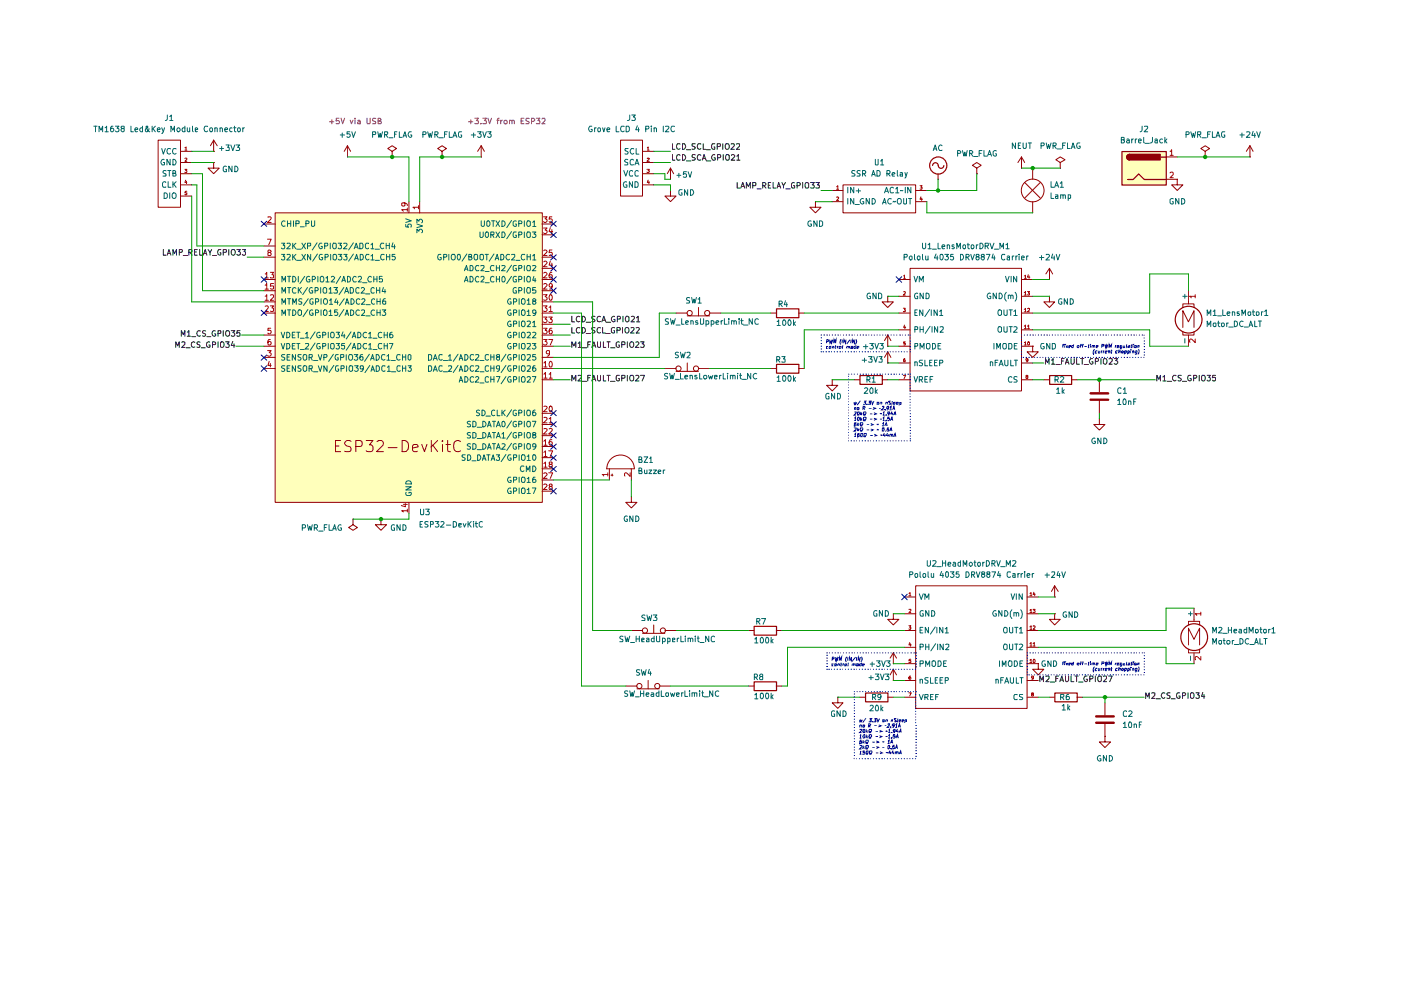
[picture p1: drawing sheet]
<svg xmlns="http://www.w3.org/2000/svg" width="297mm" height="210mm" viewBox="0 0 297 210" stroke-linecap="round" stroke-linejoin="round" font-family="sans-serif">
<g fill="#ffb">
<path d="M58.4 45.2h56.6v61.4h-56.6z"/>
<path d="M237.9 32.1h9.4v7.1h-9.4z"/>
</g>
<g fill="none" stroke="#910000" stroke-width=".21">
<path d="M33.5 29.7h4.8v14.2h-4.8zM38.3 32.1h2.3M38.3 34.5h2.3M38.3 36.8h2.3M38.3 39.2h2.3M45.3 34.5v1.1h1.2l-1.2 1.2-1.2-1.2h1.2M45.3 34.5h.1M73.7 33.3h.1M73.7 30.9l-.7 1.2M73.7 30.9l.6 1.2M73.7 30.9v2.4M83.1 32.1l1-.6-1-.6-.9 .6 .9 .6v1.2"/>
<path d="M83.1 33.3h.1M93.7 32.1l1-.6-1-.6-.9 .6 .9 .6v1.2M93.7 33.3h.1M102 33.3h.1M102 30.9l-.7 1.2M102 30.9l.7 1.2M102 30.9v2.4M38.3 41.6h2.3M56 47.5h2.3M56 52.2h2.3M56 54.5h2.3M56 59.3h2.3"/>
<path d="M58.3 45.1h56.7v61.4h-56.7zM86.7 42.8v2.3M89 42.8v2.3M115 47.5h2.3M115 54.5h2.3M115 59.3h2.3M115 49.8h2.3M115 56.9h2.3M190.6 59.3h2.4M193 56.9h23.6v26h-23.6zM216.6 59.3h2.3M222.5 59.3h.1"/>
<path d="M222.5 56.9l-.8 1.2M222.5 56.9l.7 1.2M222.5 56.9v2.4M56 61.6h2.3M56 64h2.3M56 66.4h2.3M56 71h2.3M56 73.4h2.3M56 75.8h2.3M56 78.1h2.3M115 61.6h2.3M115 64h2.3"/>
<path d="M115 66.4h2.3M115 71h2.3M115 73.4h2.3M115 75.8h2.3M115 78.1h2.3M115 68.7h2.3M141 78.1h2.3M143.3 66.4h2.4M143.3 78.7h4.8M145.7 67h4.8M145.7 77v1.7M148.1 78.1h2.4"/>
<path d="M148.1 65.2v1.8M150.5 66.4h2.3M163.4 66.4h1.2M163.4 78.1h1.2M169.3 66.4h1.2M169.3 78.1h1.2M188.2 62.8v1.2h1.2l-1.2 1.2-1.2-1.2h1.2M188.2 62.8h.1M190.6 66.4h2.4M190.6 73.4h2.4M190.6 62.8h2.4M190.6 69.9h2.4"/>
<path d="M190.6 77h2.4M216.6 66.4h2.3M216.6 73.4h2.3M216.6 62.8h2.3M216.6 69.9h2.3M216.6 77h2.3M222.5 62.8v1.2h1.1l-1.1 1.2-1.2-1.2h1.2M222.5 62.8h.1M250.8 65.2v-.8h2.4v.8M250.8 69.4v-3.5l1.2 2.3 1.2-2.3v3.5M250.8 70.4v.6h2.4v-.6M252 61.6v2.8"/>
<path d="M252 71v2.4M71.1 94.6h.8M72.2 93.4h-1.1v2.4h1.1M74.4 93.6l-.3-.2a.87 .87 0 0 0-1 .5v.2a1.25 1.25 0 0 0 1.2 .6 .69 .69 0 0 1 0 1h-1.2M75.4 94.7h1a.68 .68 0 0 0 .4-.7 .68 .68 0 0 0-.4-.6h-1v2.4M77.6 93.4h1.5l-.8 .9a.63 .63 0 0 1 .8 .4l-.1 .9a1.15 1.15 0 0 1-1.4 0M79.9 93.6l.4-.2h.6l.3 .2 .1 .5-.1 .3-1.4 1.4h1.5M82.3 94.9h1.9M85.3 93.4a1.23 1.23 0 0 1 1.3 .9 1.23 1.23 0 0 1-.7 1.5h-.6zM87.5 95l1.1-.3-.1-.4-.7-.1-.3 .4v.8l.1 .3h.9M89.4 94.2l.6 1.6 .5-1.6M91.4 93.4v2.4"/>
<path d="M91.8 94.4l1 1.4M92.8 93.4l-1.4 1.3M93.8 93.4v.2M93.8 94.2v1.6M94.6 94.2h.9M94.9 93.4v2l.1 .3 .5 .1M97.6 93.6a.94 .94 0 0 0-1.1 0 .94 .94 0 0 0-.3 1.1 .89 .89 0 0 0 .4 1 .89 .89 0 0 0 1-.1M115 80.5h2.3M115 87.6h2.3M115 90h2.3M115 92.4h2.3M115 94.7h2.3"/>
<path d="M115 97h2.3M115 99.4h2.3M128.7 99.4a2.92 2.92 0 0 1 2.9-2.9 2.92 2.92 0 0 1 2.9 2.9h-5.9M129.2 99.4v2.4M133.9 99.4v2.4M176.4 80.5v1.2h1.2l-1.2 1.2-1.1-1.2h1.1M176.4 80.5h.1M181.1 80.5h1.2M187 80.5h1.2M190.6 80.5h2.4M216.6 80.5h2.3M221.3 80.5h1.2"/>
<path d="M227.2 80.5h1.1M233.1 88.8v1.2h1.2l-1.2 1.2-1.2-1.2h1.2M233.1 88.8h.1M233.1 80.5v2.6M233.1 85v2.6M74.8 110.1v1.2l-.9 .5 .9 .6 1-.6-1-.5M74.8 110.1h.1M80.8 110.1v1.2h1.2l-1.2 1.1-1.2-1.1h1.2M80.8 110.1h.1M86.7 106.5v2.4M115 101.8h2.3M115 104.1h2.3"/>
<path d="M129.5 100.8h.5M129.8 100.5v.4M133.9 105.3v1.2h1.1l-1.1 1.2-1.2-1.2h1.2M133.9 105.3h.1M133.9 133.7h2.3M136.2 134.3h4.8M138.6 132.5v1.8M141 133.7h2.3M158.7 133.7h1.2M164.6 133.7h1.2M189.4 130.1v1.2h1.2l-1.2 1.2-1.2-1.2h1.2M189.4 130.1h.1"/>
<path d="M189.4 138.4l-.7 1.1M189.4 138.4l.7 1.1M189.4 138.4v2.3M191.8 133.7h2.3M191.8 126.6h2.3M191.8 130.1h2.3M191.8 137.2h2.3M194.1 124.2h23.7v26h-23.7zM217.8 133.7h2.3M217.8 126.6h2.3M217.8 130.1h2.3M217.8 137.2h2.3"/>
<path d="M223.6 126.6h.1M223.6 130.1v1.2h1.2l-1.2 1.2-1.1-1.2h1.1M223.6 130.1h.1M223.6 124.2l-.7 1.2M223.6 124.2l.8 1.2M223.6 124.2v2.4M252 132.5v-.8h2.3v.8M252 136.7v-3.5l1.2 2.4 1.1-2.4v3.5M252 137.7v.7h2.3v-.7M253.2 128.9v2.8M253.2 138.4v2.3M132.7 145.5h2.3"/>
<path d="M135 146h4.8M137.4 144.3v1.7M139.8 145.5h2.4M158.7 145.5h1.2M164.6 145.5h1.2M177.6 147.8v1.2h1.1l-1.1 1.2-1.2-1.2h1.2M177.6 147.8h.1M182.3 147.8h1.2M188.2 147.8h1.2M189.4 140.7h.1M191.8 147.8h2.3M191.8 140.7h2.3"/>
<path d="M191.8 144.3h2.3M217.8 147.8h2.3M217.8 140.7h2.3M217.8 144.3h2.3M222.5 147.8h1.1M228.3 147.8h1.2M234.3 156.1v1.2h1.2l-1.2 1.2-1.2-1.2h1.2M234.3 156.1h.1M234.3 149v2.6M234.3 153.5v2.6"/>
<circle cx="143.8" cy="78.1" r=".55"/>
<circle cx="146.2" cy="66.4" r=".55"/>
<circle cx="147.6" cy="78.1" r=".55"/>
<circle cx="149.9" cy="66.4" r=".55"/>
<circle cx="136.7" cy="133.7" r=".55"/>
<circle cx="140.5" cy="133.7" r=".55"/>
<circle cx="135.6" cy="145.5" r=".55"/>
<circle cx="139.4" cy="145.5" r=".55"/>
</g>
<g fill="none" stroke="#b90000" stroke-width=".21">
<path d="M39.2 31.3l.3-.1v.6M39.2 33.6h.4l-.4 .6h.4M39.2 35.9h.4l-.2 .3h.2v.3h-.4M39.2 31.8h.4M39.4 38.2l-.2 .5h.4M39.5 38.4v.5M39.6 40.6h-.3l-.1 .3h.4v.3h-.4M56.2 58.1h.2l.2-.4v1.2M56.2 58.9h.7M56.7 50.7h.8l-.5 1.2M56.8 46.1l.5-.1 .2 .3-.8 .9h.8M57 53.5l-.2-.1v-.2l.4-.2 .3 .3-.7 .4 .1 .5h.4l.2-.2v-.2l-.3-.3"/>
<path d="M57.3 57.7h.7l-.3 .6h.3v.5h-.7M85.7 43l.2 .1v.5l-.2 .1-.5-.1 .1-.5a.85 .85 0 0 1 1.1 .2v.3M86.4 44.4h-1.2l.3 .4M86.4 44.1v.7M88.7 43.9h-1.2l.4 .4M88.7 43.6v.7M115.2 46h.8l-.4 .4 .3 .1 .1 .4-.3 .3h-.3l-.2-.2M115.2 48.3h.8l-.4 .5 .3 .1 .1 .4-.3 .2h-.3l-.2-.1M115.3 53.2l.4-.2 .3 .3-.8 .9h.8M115.3 55.5l.4-.1 .3 .3-.8 .9h.8M115.3 57.9l.4-.2 .3 .4-.8 .8h.8M116.7 48.3l-.3 .8h.8"/>
<path d="M116.7 55.4l-.3 .8h.8M117 46h-.5l-.1 .5h.6v.6l-.4 .1-.2-.2M117 53h-.5l-.1 .6 .6-.1v.7l-.6-.1M117 57.7h-.2a.93 .93 0 0 0-.3 1.2h.5l.1-.5-.1-.1h-.5l-.1 .1M117 48.7v.8M117 55.8v.8M191.6 58.5l.2-.2v.7M191.6 59h.3M217.2 58.5l.2-.2v.7M217.2 59h.4M218 58.3l-.2 .5h.6M218.2 58.5v.5"/>
<path d="M56.2 60.5h.2l.2-.4v1.2M56.2 62.8l.4-.3v1.2M56.2 64.9h.5l.2 .2-.7 .9h.7M56.2 61.3h.7M56.2 63.7h.7M56.7 74.3h.8l-.4 .5h.3l.1 .5-.3 .2h-.3l-.2-.1M57.1 76.6l-.3 .9h.7M57.3 62.6h.7v.4l-.7 .7h.7M57.3 64.9h.7l-.3 .4 .3 .1v.6h-.7M57.3 72h-.3l-.2 .2v.8l.4 .2 .3-.3v-.3l-.3-.2-.4 .1v.1M57.3 77v.8M57.4 69.6h-.6v.5h.6l.1 .4-.3 .3-.4-.2"/>
<path d="M58 60.1h-.6l-.1 .6 .6-.1 .1 .6h-.7M115.2 62.5h.8l-.4 .4 .4 .3-.1 .4h-.7M115.2 64.9h.8l-.4 .4 .4 .2-.1 .5h-.7M115.2 67.2h.8l-.4 .4 .4 .3v.3l-.3 .2h-.3l-.2-.2M115.2 69.6h.8l-.4 .4 .3 .1 .1 .4-.3 .3h-.3l-.2-.2M115.2 72h.8l-.4 .4 .3 .1 .1 .4-.3 .3h-.3l-.2-.2M115.3 60.3l.4-.2 .3 .4-.8 .8h.8M115.3 77l.4-.4v1.2M115.3 79.3l.4-.3v1.2M115.3 77.8h.7M116.3 67.2h.8l-.4 .4 .3 .1v.6l-.5 .1-.2-.2M116.3 72h.9l-.5 1.2"/>
<path d="M116.4 65.2l.4-.3v1.1M116.4 79.3l.4-.3v1.2M116.4 66h.7M116.5 62.6l.3-.1a.78 .78 0 0 1 0 1.2l-.3-.1zM116.5 74.8l-.1 .2h-.4l-.2-.2v-.3l.2-.2 .5 .1v.8l-.2 .2-.3 .1M116.7 76.6a.75 .75 0 0 1 .2 1.2h-.3l-.2-.4 .1-.6zM117 69.6h-.3l-.2 .2v.9h.5l.1-.4a.35 .35 0 0 0-.3-.3 .35 .35 0 0 0-.4 .3M117.1 60.6l-.3 .3-.4-.3 .1-.4 .3-.1a.73 .73 0 0 1 0 1.2h-.3M191.5 65.4h.4l-.1 .3h.1v.3h-.4M191.5 79.6h.5l-.3 .7M191.6 61.9l.3-.1v.3l-.4 .5h.4M191.8 68.9l-.2 .5h.4"/>
<path d="M191.9 76l-.3 .2v.5l.3-.1v-.3h-.3v.2M191.9 69.2v.5M191.9 72.5h-.3v.3h.3v.4h-.3M217.2 62.1l.2-.3v.8M217.2 65.6l.2-.2v.7M217.2 69.2l.2-.3v.8M217.2 72.6l.2-.1v.7M217.2 62.6h.4M217.2 66.1h.4M217.2 69.7h.4M217.2 73.2h.4M217.7 79.8l-.2-.1 .3-.1 .1 .2-.4 .2 .1 .3 .3-.1-.1-.4"/>
<path d="M217.8 61.8h.5l-.3 .3h.3v.4h-.5M217.8 65.4h.5v.3l-.5 .4h.5M217.8 69.2l.3-.3v.8M217.8 69.7h.5M217.9 76.3l-.1 .2h-.2l-.1-.4h.4l-.1 .6h-.2M218 72.5l.3 .1-.1 .6h-.3l-.1-.3zM253.4 62.8h-1.2l.4 .4M253.4 71.9v.7l-.8-.7-.4 .2 .1 .5M253.4 62.5v.7M115.3 86.2l.4-.1 .3 .3-.8 .9h.8M115.3 88.6l.4-.1 .3 .3-.8 .9h.8M115.3 90.9l.4-.1 .3 .4-.8 .8h.8"/>
<path d="M115.3 93.6l.4-.4v1.2M115.3 95.9l.4-.3v1.2M115.3 98.3l.4-.3v1.1M115.3 80.2h.7M115.3 94.4h.7M115.3 96.8h.7M115.3 99.1h.7M116.3 95.6h.9l-.5 1.2M116.4 88.8l.4-.3v1.2M116.4 90.9l.4-.1 .3 .4-.8 .8h.8M116.4 80.2h.7M116.4 89.7h.7"/>
<path d="M116.5 86.2l.3-.1a.78 .78 0 0 1 0 1.2l-.3-.1zM116.7 98.5l-.3-.3 .1-.2h.5v.4l-.5 .1-.1 .1 .1 .5h.5l.1-.5-.3-.1M117 93.2h-.3l-.2 .3v.8h.5l.1-.4a.35 .35 0 0 0-.3-.3 .35 .35 0 0 0-.4 .3M85.5 106.9h.9M85.9 106.8v.6l-.8-.2M86.4 108.3h-1.2l.3 .2M86.4 107.9v.6M115.3 100.4l.4-.2 .3 .4-.8 .8h.8M115.3 102.8l.4-.2 .3 .4-.8 .8h.8M116.3 100.2h.9l-.5 1.2M116.7 103.1h-.2a.31 .31 0 0 1 .1-.4 .31 .31 0 0 1 .4 .1v.3l-.5 .1v.6h.5l.1-.4-.3-.3M128.9 100.6h-1.2l.3 .3"/>
<path d="M128.9 100.2v.7M133.6 100.2v.8l-.8-.8-.4 .2 .1 .5M192.7 125.8l.3-.2v.7M192.7 129.2h.4v.3l-.4 .4h.4M192.7 132.7h.4l-.2 .3h.2v.3h-.4M192.7 126.3h.4M192.9 136.2l-.2 .5h.5M193 136.5v.5M193.1 139.8h-.3l-.1 .3 .3-.1 .1 .5h-.4M218.4 125.8l.2-.2v.7M218.4 129.4l.2-.2v.7M218.4 132.9l.2-.2v.7"/>
<path d="M218.4 136.5l.2-.3v.8M218.4 140l.2-.2v.7M218.4 126.3h.4M218.4 129.9h.4M218.4 133.4h.4M218.4 137h.4M219 129.2h.5l-.3 .3h.3v.3h-.5M219 132.8h.5v.2l-.5 .4h.5M219 136.5l.3-.3v.8M219 137h.5M219.1 139.8h.3l.1 .2-.1 .5h-.3zM219.2 125.6l-.2 .5h.5"/>
<path d="M219.4 125.8v.5M254.6 130.1h-1.2l.3 .4M254.6 139.2v.8l-.9-.8-.3 .2 .1 .5M254.6 129.8v.7M192.7 146.9h.5l-.3 .7M193 143.3l-.3 .3v.3h.4l-.1-.3h-.2l-.1 .2M218.4 140.5h.4M218.9 147.2l-.2-.2 .3-.1 .1 .3-.4 .1 .1 .3 .3-.1-.1-.3M219.1 143.6l-.1 .2h-.2v-.5l.3 .1-.1 .6h-.2"/>
</g>
<g fill="none" stroke="#006665" stroke-width=".21">
<path d="M34.3 31.5l.3 1.2 .5-1.2M34.8 33.9l-.1-.1a.66 .66 0 0 0-.6 .5 .66 .66 0 0 0 .3 .7l.5-.1v-.4h-.3M35.1 38.7l-.3-.2-.3 .4v.6l.1 .2 .5-.1M35.2 36.2h-.6v.5l.5 .1 .1 .4-.1 .1h-.6M35.6 36.2h.6M35.6 38.5v1.2h.6M35.9 36.2v1.1M36.1 33.8v1.2l-.7-1.2v1.2M36.2 31.6l-.6-.1a.67 .67 0 0 0-.2 .7 .67 .67 0 0 0 .5 .5l.3-.2M36.7 33.8a.66 .66 0 0 1 .6 .4 .66 .66 0 0 1-.2 .8h-.4zM36.7 36.7h.5v-.5h-.5v1.1h.5l.1-.3-.3-.3M36.7 38.5v1.2"/>
<path d="M36.8 39l.5 .7M37.3 31.6l-.5-.1a.67 .67 0 0 0-.2 .7 .67 .67 0 0 0 .5 .5l.2-.2M37.3 38.5l-.6 .7M34.8 40.9l.5 .1 .2 .2v.6l-.4 .3h-.3zM36 40.9v1.2M36.6 41.1l.2-.2a.6 .6 0 0 1 .6 .6 .6 .6 0 0 1-.6 .6l-.3-.4zM59.7 51.6h.7l-.4 .4 .4 .1v.5l-.2 .1h-.3l-.2-.1M59.7 53.9h.7l-.4 .5h.4v.5l-.2 .2h-.3l-.2-.2M59.8 59.8v-1.2l.4 .8 .3-.8v1.2M60.5 46.9a.55 .55 0 0 0-.8 .5 .55 .55 0 0 0 .8 .5M60.9 51.6h.5l.2 .3-.8 .8h.8M60.9 54l.5-.1 .2 .4-.8 .8h.8"/>
<path d="M61 46.8v1.2M61 47.4h.6M61 58.6h.6M61.3 58.6v1.2M61.6 46.8v1.2M62.1 58.6a.66 .66 0 0 1 .6 .4 .66 .66 0 0 1-.2 .8h-.4zM62.1 51.6v1.1M62.1 53.9v1.2M62.2 46.8v1.2M62.2 52.1l.5 .6M62.2 54.4l.5 .7M62.7 47.4h.6l.1-.5-.7-.1v1.2"/>
<path d="M62.7 51.6l-.6 .6M62.7 53.9l-.6 .7M62.9 52.8h.9M62.9 55.2h.9M63.2 58.6v1.2M63.7 48.1h.8M64 51.6l.8 1.1M64 53.9l.8 1.2M64.6 58.6l-1 1.5M64.8 51.6l-.8 1.1M64.8 53.9l-.8 1.2M64.9 47.4h.5l.1-.2-.1-.3-.5-.1v1.2"/>
<path d="M65.2 52.2l.7-.1v-.5h-.7v1.1M65.6 58.7l-.1-.1a.66 .66 0 0 0-.6 .5 .66 .66 0 0 0 .3 .7l.5-.1v-.4h-.3M65.9 53.9v1.2l-.7-1.2v1.2M66 46.8v1.1l.2 .1 .4-.1 .1-.1v-1M66.2 59.3h.4l.3-.5-.3-.2h-.4v1.2M67.2 51.5l-1 1.5M67.3 53.8l-1 1.6M67.4 58.6v1.2M67.9 58.8l.5-.2a.86 .86 0 0 1 .1 1.2h-.4l-.2-.2zM68.2 51.6h-.4a.67 .67 0 0 0-.2 .6 .67 .67 0 0 0 .5 .5l.2-.1v-.4h-.2M68.3 53.9h-.4a.67 .67 0 0 0-.3 .7 .67 .67 0 0 0 .6 .5l.2-.2v-.3h-.2M68.8 52.2l.6-.1v-.5h-.6v1.1"/>
<path d="M68.9 54.5l.6-.1 .1-.3-.2-.2h-.5v1.2M69.1 58.9h.2l.1-.3v1.2M69.1 59.8h.7M70 51.6v1.1M70.1 53.9v1.2M70.3 58.8l.4-.2 .3 .3-.8 .9h.8M70.6 54.1l.2-.2h.4a.86 .86 0 0 1-.1 1.2l-.5-.2zM70.7 51.6h.4l.2 .1v.9l-.5 .1a.86 .86 0 0 1-.1-1.1zM71.7 51.6h.7l-.3 .4 .3 .1v.5l-.2 .1h-.3l-.2-.1M71.7 53.9h.8l-.4 .5h.3v.6l-.5 .1-.2-.2M72.2 58.6l-.9 1.5M72.5 59.8l.4-1.2 .3 1.2"/>
<path d="M72.6 59.4h.6M72.9 51.6h.5l.2 .3-.8 .8h.8M72.9 53.9h.7l-.4 .5h.4v.5l-.2 .2h-.3l-.2-.2M73.7 58.6a.66 .66 0 0 1 .6 .4 .66 .66 0 0 1-.2 .8h-.4zM74.9 51.5l-1 1.5M74.9 53.8l-1 1.6M75.1 52.7l.4-1.1 .4 1.1M75.2 55.1l.4-1.2 .3 1.2M75.3 52.4h.5M75.3 54.8h.6M75.5 58.8l-.2-.2a.67 .67 0 0 0-.5 .5 .67 .67 0 0 0 .2 .7l.5-.1M75.9 58.8l.2-.2h.4l.1 .2v.3l-.7 .7h.7"/>
<path d="M76.3 51.6h.5l.2 .2v.6l-.4 .3h-.3zM76.4 53.9h.4a.66 .66 0 0 1 .2 .8 .66 .66 0 0 1-.6 .4zM76.9 59.9h.9M78.1 51.6h-.5l-.1 .2 .1 .8 .2 .1 .3-.1M78.2 54l-.5-.1a.67 .67 0 0 0-.2 .7 .67 .67 0 0 0 .5 .5l.2-.2M78.7 51.9l.3-.3v1.1M78.7 54.3l.3-.4v1.2M78.7 52.7h.5M78.7 55.1h.6M78.7 58.8l-.2-.2a.67 .67 0 0 0-.5 .5 .67 .67 0 0 0 .2 .7l.5-.1M79.2 58.6v1.2M79.2 59.2h.7"/>
<path d="M79.5 52.8h.9M79.6 55.2h.8M79.9 58.6v1.2M81 58.6h-.6v.6l.5-.1 .2 .2v.3l-.2 .2-.5-.1M81.4 51.6h-.5a.67 .67 0 0 0-.3 .6 .67 .67 0 0 0 .5 .5l.3-.1M81.4 54l-.5-.1a.67 .67 0 0 0-.2 .7 .67 .67 0 0 0 .5 .5l.2-.2M81.9 51.6v1.1M81.9 52.1h.6M82 53.9v1.2M82 54.4h.6M82.5 51.6v1.1M82.6 53.9v1.2"/>
<path d="M83.3 51.5l-.2 .8h.7M83.7 51.9v.8M83.7 53.9h-.6v.5h.6l.1 .5-.2 .2-.5-.2M86 47.6v.5l.6 .1-.2-.2 .1-.4h.6v.6M86 46.4l1.2 .4-1.2 .4M88.4 49.4v-.8l.4 .4 .1-.3 .4-.1 .3 .3v.3l-.2 .2M88.4 47.5l1.2 .4-1.2 .4M88.4 47.2v-.7l.4 .4 .1-.3 .4-.1 .3 .2v.4l-.2 .1M93.5 53.9h-.5a.67 .67 0 0 0-.2 .7 .67 .67 0 0 0 .5 .5l.3-.2v-.3h-.3M94.1 54.5l.6-.1v-.3l-.1-.2h-.5v1.2M95.2 53.9v1.2M95.8 53.9h.6a.77 .77 0 0 1-.2 1.2l-.4-.1a.87 .87 0 0 1 0-1.1z"/>
<path d="M97 54l.1-.1a.59 .59 0 0 1 .6 .4 .59 .59 0 0 1-.2 .6l-.1 .2-.4-.2zM98.5 57.4l.4-1.1 .3 1.1M98.5 59.8l.4-1.2 .3 1.2M98.6 59.4h.5M98.6 57.1h.5M99 53.8l-1 1.6M99.4 54.4h.5v-.5h-.5v1.2h.4l.3-.4-.4-.3M99.7 56.3h.4l.1 .2 .1 .4-.2 .5h-.4zM99.7 58.6a.66 .66 0 0 1 .6 .4 .66 .66 0 0 1-.2 .8h-.4zM100.7 53.9h.4l.2 .2v.8l-.5 .2a.86 .86 0 0 1-.1-1.2zM101.5 56.4l-.5-.1-.2 .4 .2 .7 .5-.1M101.5 58.8l-.2-.2a.67 .67 0 0 0-.5 .5 .67 .67 0 0 0 .2 .7l.5-.1"/>
<path d="M101.8 49.2v1l.1 .2h.3l.2-.3v-.9M101.8 54.1l.1-.2h.5a.86 .86 0 0 1-.1 1.2l-.5-.2zM101.9 56.4h.7v.3l-.7 .7h.7M101.9 58.8l.2-.2h.3l.2 .2v.3l-.7 .7h.7M102 46.8v1a.35 .35 0 0 0 .4 .2 .35 .35 0 0 0 .3-.2v-1M102.9 59.9h.8M102.9 53.9h.6M102.9 57.6h.8M103 49.2h.4l.1 .2v.7l-.2 .3a.71 .71 0 0 1-.3-1.2zM103.2 53.9v1.2M103.3 46.9l.2-.1a.64 .64 0 0 1 .4 .6 .64 .64 0 0 1-.4 .6l-.3-.2zM104.1 49.8l.6-.1v-.4l-.6-.1v1.2"/>
<path d="M104.2 46.8h.7M104.4 49.8l.3 .6M104.6 46.8v1.2M104.7 56.4l-.5-.1-.2 .4 .2 .7 .5-.1M104.7 58.8l-.2-.2a.67 .67 0 0 0-.5 .5 .67 .67 0 0 0 .2 .7l.5-.1M104.7 53.8l-1 1.6M105 55.1l.4-1.2 .3 1.2M105.1 54.8h.6M105.2 46.8l.7 1.2M105.2 49.2l.7 1.2M105.2 59.2h.7M105.2 56.3v1.1"/>
<path d="M105.2 58.6v1.2M105.2 56.8h.7M105.9 46.8l-.7 1.2M105.9 49.2l-.7 1.2M105.9 56.3v1.1M105.9 58.6v1.2M106.2 53.9h.4a.66 .66 0 0 1 .2 .8 .66 .66 0 0 1-.6 .4zM106.4 46.8a.6 .6 0 0 1 .7 .6 .6 .6 0 0 1-.7 .6zM106.4 49.2h.4a.66 .66 0 0 1 .3 .7 .66 .66 0 0 1-.7 .5zM106.4 56.4l.5-.1 .2 .3-.8 .8h.8M106.7 58.6a.71 .71 0 0 1 .2 1.2h-.3l-.2-.2v-.8zM108 54l-.5-.1a.67 .67 0 0 0-.2 .7 .67 .67 0 0 0 .5 .5l.2-.2"/>
<path d="M108.5 54h.6v.4l-.6 .7h.6M108.5 46.7l-1.1 1.6M108.5 49.1l-1.1 1.5M108.5 56.2l-1.1 1.5M108.5 58.6l-1.1 1.5M109.4 55.2h.8M109.5 46.9a.45 .45 0 0 0-.7 .2v.7a.45 .45 0 0 0 .7 .1v-.4h-.2M109.5 49.2h-.5l-.2 .2v.6l.2 .3h.5v-.4h-.2M109.5 56.3h-.5l-.2 .3v.5l.2 .3h.5v-.5h-.2M109.5 58.7l-.4-.1-.3 .3v.6l.2 .3h.5v-.5h-.2M110 47.4h.6v-.5l-.6-.1v1.2M110 49.8l.6-.1v-.5h-.6v1.2"/>
<path d="M110 56.9l.6-.1v-.5h-.6v1.1M110 59.3l.6-.1v-.5l-.6-.1v1.2M111.2 46.8v1.2M111.2 49.2v1.2M111.2 56.3v1.1M111.2 58.6v1.2M111.3 54l-.6-.1a.67 .67 0 0 0-.2 .7 .67 .67 0 0 0 .5 .5l.3-.2M111.8 54.4h.6M111.8 53.9v1.2M111.8 49.2h.5l.1 .2v.8l-.5 .2a.86 .86 0 0 1-.1-1.2zM111.8 56.3h.5l.1 .2v.7l-.1 .2h-.5l-.1-.3zM111.9 46.8l.5 .2v.8l-.5 .2a.78 .78 0 0 1 0-1.2z"/>
<path d="M111.9 58.6l.5 .2v.8l-.1 .2h-.5a.86 .86 0 0 1 .1-1.2zM112.4 53.9v1.2M112.9 49.2h.7l-.4 .4 .3 .1 .1 .4-.2 .3h-.4l-.1-.2M112.9 47.2l.4-.4v1.2M112.9 54.3l.4-.4v1.2M112.9 56.4l.6-.1 .1 .3-.7 .8h.7M112.9 55.1h.7M112.9 48h.7M113.2 58.6l-.3 .8h.7M113.5 59v.8M193.8 58.6l.3 1.2 .5-1.2M194.9 59.8v-1.2l.4 .8 .4-.8v1.2"/>
<path d="M213.2 58.6l.3 1.2 .5-1.2M214.4 58.6v1.2M215.6 58.6v1.2l-.7-1.2v1.2M59.6 70.4l.4 1.2 .4-1.2M59.6 72.8l.4 1.2 .4-1.2M59.8 62.1v-1.1l.4 .8 .3-.8v1.1M59.8 64.5v-1.2l.4 .9 .3-.9v1.2M59.8 66.9v-1.2l.4 .8 .3-.8v1.2M60.4 75.2h-.5l-.2 .2 .2 .3 .5 .2v.3l-.2 .2-.5-.1M60.4 77.6h-.5l-.2 .1 .2 .4 .5 .1v.4l-.2 .1h-.5M60.8 70.4l.6 .2 .1 .4-.1 .5-.4 .1h-.2zM60.8 72.8h.4a.66 .66 0 0 1 .2 .8 .66 .66 0 0 1-.6 .4z"/>
<path d="M60.9 75.7h.4M60.9 78.1h.4M61 61h.6M61 63.3h.6M61 65.7h.6M61.3 61v1.1M61.3 63.3v1.2M61.3 65.7v1.2M61.5 75.2h-.6v1.2h.6M61.5 77.6h-.6v1.1h.6M62 71h.4M62 73.3h.4"/>
<path d="M62.1 64.5v-1.2l.3 .9 .4-.9v1.2M62.1 65.7a.6 .6 0 0 1 .6 .6 .6 .6 0 0 1-.6 .6zM62.6 70.4h-.6v1.2h.6M62.6 72.8h-.6v1.2h.6M62.7 75.2v1.2l-.7-1.2v1.2M62.7 77.6v1.1l-.7-1.1v1.1M62.7 61.1l-.2-.1a.67 .67 0 0 0-.5 .5 .67 .67 0 0 0 .2 .6h.5M62.9 70.4h.7M62.9 72.8h.7M63.2 65.9l.2-.2 .5 .2v.8l-.5 .2a.82 .82 0 0 1-.2-1zM63.2 61v1.1M63.2 70.4v1.2"/>
<path d="M63.2 72.8v1.2M63.4 61.5l.5 .6M63.7 71.7h.8M63.7 74.1h.8M63.8 75.2h-.6v.5l.6 .2v.2l-.2 .3-.4-.1M63.8 77.6h-.6v.5l.6 .1v.3l-.2 .2h-.4M63.9 61l-.7 .6M64 63.4l-.4-.1-.3 .3 .1 .2 .5 .2v.4h-.6M64.4 75.2h.5l.1 .2v.8l-.5 .2a.86 .86 0 0 1-.1-1.2zM64.4 77.6h.5l.1 .1v.9l-.5 .1a.86 .86 0 0 1-.1-1.1zM64.8 70.8l.3-.4v1.2M64.8 72.9l.6-.1v.4l-.7 .8h.7"/>
<path d="M64.8 71.6h.6M65.2 61l-1 1.5M65.3 65.6l-1 1.5M65.4 63.3l-1.1 1.5M65.5 75.8l.7-.1v-.4l-.7-.1v1.2M65.5 78.1h.7v-.5h-.7v1.1M65.9 75.8l.3 .6M65.9 78.1l.3 .6M66.2 61h-.1a.66 .66 0 0 0-.6 .4 .66 .66 0 0 0 .3 .7h.5v-.5h-.3M66.3 65.8l-.3-.1a.61 .61 0 0 0-.4 .6 .61 .61 0 0 0 .5 .6l.3-.1v-.4h-.3M66.4 63.4l-.4-.1-.2 .2-.1 .8a.45 .45 0 0 0 .7 .1v-.4h-.2M66.5 76.5h.9"/>
<path d="M66.5 78.8h.9M66.8 61.6h.6v-.6h-.6v1.1M66.8 70.4l-1 1.5M66.8 72.7l-1 1.6M66.9 64h.5l.2-.2v-.3l-.2-.2h-.5v1.2M66.9 66.3h.5l.2-.2-.1-.3-.6-.1v1.2M67.5 75.2l.4 1.2 .3-1.2M67.5 77.6l.4 1.1 .3-1.1M67.8 70.5l-.2-.1a.61 .61 0 0 0-.5 .7 .61 .61 0 0 0 .5 .5l.3-.1v-.4h-.3M67.8 72.8h-.4a.67 .67 0 0 0-.3 .7 .67 .67 0 0 0 .5 .5l.3-.2v-.3h-.3M68 61v1.1M68.1 63.3v1.2"/>
<path d="M68.1 65.7v1.2M68.4 71h.5l.2-.1-.1-.4-.6-.1v1.2M68.4 73.4l.6-.1 .1-.3-.2-.2h-.5v1.2M68.6 65.9l.5-.2a.65 .65 0 0 1 .3 .7 .65 .65 0 0 1-.6 .5l-.2-.2zM68.7 63.5l.2-.2a.6 .6 0 0 1 .6 .6 .6 .6 0 0 1-.6 .6l-.3-.4zM68.7 75.8l.6-.1v-.5h-.6v1.2M68.7 61l.6 .1v.9l-.2 .1h-.4a.86 .86 0 0 1 0-1.1zM69.3 77.6v1.1l-.6-1.1v1.1M69.6 70.4v1.2M69.6 72.8v1.2M69.8 61.3l.3-.3v1.1M69.8 66l.3-.3v1.2"/>
<path d="M69.8 62.1h.6M69.8 66.9h.6M69.8 63.7l.4-.4v1.2M69.8 64.5h.7M70.1 70.6l.5-.2a.65 .65 0 0 1 .3 .7 .65 .65 0 0 1-.5 .5l-.3-.1zM70.1 73l.2-.2h.4a.86 .86 0 0 1-.1 1.2l-.5-.2zM70.7 75.1l-1 1.5M70.8 61h.7l-.4 .5h.4v.6h-.7M70.8 77.5l-1 1.5M71.3 63.3l-.3 .8h.7M71.3 70.4h.7l-.4 .5 .4 .2-.1 .4h-.6M71.3 72.8h.7l-.4 .4 .4 .3-.1 .4-.4 .1-.2-.2"/>
<path d="M71.5 65.7h-.5v.6l.4-.2 .2 .3-.1 .4h-.5M71.5 63.8v.7M71.7 75.2h-.4a.67 .67 0 0 0-.3 .7 .67 .67 0 0 0 .5 .5l.2-.1v-.4h-.2M71.7 77.6h-.4l-.2 .2v.6l.2 .3h.3l.2-.1v-.4h-.2M72.2 75.8l.7-.1v-.4l-.7-.1v1.2M72.3 78.1h.6v-.5h-.6v1.1M72.7 70.4l-.3 .8h.8M72.9 61l-1 1.5M72.9 65.6l-1 1.5M73 63.3l-1 1.5M73 70.9v.7M73.1 62.1l.4-1.1 .4 1.1"/>
<path d="M73.1 72.8h-.6l-.1 .5h.7v.5l-.2 .2h-.3l-.2-.2M73.2 66.9l.4-1.2 .3 1.2M73.2 64.5l.4-1.2 .4 1.2M73.2 61.8h.5M73.2 66.5h.6M73.3 64.2h.6M73.4 75.2v1.2M73.5 77.6v1.1M74.1 75.2h.5a.77 .77 0 0 1-.2 1.2l-.3-.1a.87 .87 0 0 1 0-1.1zM74.2 77.6h.4l.2 .1v.9l-.5 .1a.86 .86 0 0 1-.1-1.1zM74.3 61h.3l.3 .3v.6l-.1 .2h-.5zM74.3 65.7l.6 .2 .1 .3-.1 .5-.3 .2h-.3z"/>
<path d="M74.4 63.3l.4 .1 .3 .6a.57 .57 0 0 1-.7 .5zM74.4 70.4l-1 1.5M74.4 72.7l-1 1.6M74.7 71.6l.4-1.2 .3 1.2M74.7 74l.4-1.2 .3 1.2M74.8 71.3h.6M74.8 73.7h.6M75.1 75.2h.8l-.5 .4 .5 .3-.1 .4-.5 .1-.2-.2M75.2 77.6h.7l-.4 .4 .4 .1v.4l-.2 .2h-.3l-.2-.1M75.9 70.4l.6 .2v.4v.5l-.4 .1h-.2zM75.9 72.8h.4a.66 .66 0 0 1 .2 .8 .66 .66 0 0 1-.6 .4zM76.1 61.1l-.3-.1-.4 .3v.6l.2 .2h.5"/>
<path d="M76.2 65.8a.55 .55 0 0 0-.8 .5 .55 .55 0 0 0 .8 .5M76.3 63.5l-.3-.2a.6 .6 0 0 0-.5 .6 .6 .6 0 0 0 .5 .6l.3-.1M76.6 61.1l.4-.1 .3 .3-.8 .8h.8M76.6 65.8h.7v.4l-.7 .7h.7M76.7 63.5l.4-.2 .3 .4-.8 .8h.8M76.9 75.2l-.4 .1a.82 .82 0 0 0 0 1.1l.5-.2v-.5l-.5-.1-.2 .3M77 78.1v.1h-.5l-.1-.1 .1-.5h.5a.85 .85 0 0 1-.3 1.1h-.2M77.5 62.3h.9M77.6 67h.9M77.6 64.6h.9M77.7 70.5a.55 .55 0 0 0-.7 .5 .55 .55 0 0 0 .7 .5M77.7 72.9l-.5-.1a.67 .67 0 0 0-.2 .7 .67 .67 0 0 0 .5 .5l.2-.2"/>
<path d="M78.1 70.8l.4-.4v1.2M78.1 73.2l.4-.4v1.2M78.1 71.6h.7M78.1 74h.7M78.3 75.1l-1 1.5M78.4 77.5l-1 1.5M78.6 76.4l.4-1.2 .3 1.2M78.7 78.7l.3-1.1 .4 1.1M78.7 76h.5M78.7 78.4h.5M79.1 71.7h.8M79.1 74.1h.8"/>
<path d="M79.3 61.1l-.3-.1-.3 .3v.6l.1 .2h.5M79.4 63.5l-.2-.2a.6 .6 0 0 0-.5 .6 .6 .6 0 0 0 .5 .6l.2-.1M79.4 65.8a.55 .55 0 0 0-.8 .5 .55 .55 0 0 0 .8 .5M79.8 75.2h.4a.66 .66 0 0 1 .2 .7 .66 .66 0 0 1-.6 .5zM79.8 77.6h.5l.1 .2v.6l-.3 .3h-.3zM79.8 61v1.1M79.8 61.6h.7M79.9 63.3v1.2M79.9 65.7v1.2M79.9 63.9h.7M79.9 66.3h.7M80.5 61v1.1"/>
<path d="M80.6 63.3v1.2M80.6 65.7v1.2M80.9 70.5l-.2-.1a.6 .6 0 0 0-.5 .6 .6 .6 0 0 0 .5 .6l.2-.1M80.9 72.9l-.5-.1a.67 .67 0 0 0-.2 .7 .67 .67 0 0 0 .5 .5l.2-.2M81 65.7h.8l-.4 .4 .4 .3-.1 .4h-.7M81.3 61l-.3 .8h.8M81.4 71h.7M81.4 70.4v1.2M81.4 72.8v1.2M81.4 73.3h.7M81.6 75.3l-.5-.1a.67 .67 0 0 0-.2 .7 .67 .67 0 0 0 .5 .5l.2-.2M81.6 77.6h-.5l-.2 .2 .1 .8 .3 .1 .3-.1"/>
<path d="M81.6 61.4v.7M81.7 63.3h-.3a.73 .73 0 0 0-.1 1.1h.5v-.5l-.5-.1-.2 .2M82 75.5l.4-.3v1.2M82 76.4h.7M82.1 77.9l.4-.3v1.1M82.1 70.4v1.2M82.1 72.8v1.2M82.1 78.7h.7M82.5 72.8h.8l-.5 1.2M83 76.5h.8M83 78.8h.9M83.1 70.4l-.5 .3v.8h.6l.1-.4-.2-.2h-.3l-.2 .2"/>
<path d="M84.8 75.3l-.5-.1a.67 .67 0 0 0-.2 .7 .67 .67 0 0 0 .5 .5l.2-.2M84.8 77.6h-.5l-.1 .2v.8l.3 .1 .3-.1M85.3 75.7h.7M85.3 75.2v1.2M85.3 77.6v1.1M85.3 78.1h.7M86 75.2v1.2M86 77.6v1.1M86.5 75.4l.2-.2 .4 .2v.7l-.2 .3-.4-.3zM86.5 77.6h.7l-.4 .4 .4 .2-.1 .5h-.4l-.2-.1M90.8 75.2h.6l.1 .2v.6l-.3 .4h-.4zM90.8 77.6h.6l.1 .2v.6l-.3 .3h-.4z"/>
<path d="M91.9 76.4l.4-1.2 .4 1.2M91.9 78.7l.4-1.1 .4 1.1M92 76h.5M92 78.4h.5M93.7 75.3l-.5-.1-.2 .2 .1 .8 .3 .2 .3-.2M93.7 77.6h-.5l-.2 .2 .1 .8 .3 .1 .3-.1M94 76.5h.9M94 78.8h.9M95.1 75.5l.3-.3v1.2M95.1 77.6h.6l.1 .1-.1 .4-.6 .6h.7M95.1 76.4h.7M97.1 75.1l-1 1.5"/>
<path d="M97.1 77.5l-1 1.5M97.4 76.4l.3-1.2 .4 1.2M97.4 78.7l.3-1.1 .4 1.1M97.5 76h.5M97.5 78.4h.5M98.6 75.2h.4a.66 .66 0 0 1 .2 .7 .66 .66 0 0 1-.6 .5zM98.6 77.6h.4a.66 .66 0 0 1 .2 .7 .66 .66 0 0 1-.6 .4zM98.6 79.8a.66 .66 0 0 1 .6 .5 .66 .66 0 0 1-.2 .7h-.4zM100.4 75.3l-.5-.1a.67 .67 0 0 0-.2 .7 .67 .67 0 0 0 .5 .5l.2-.2M100.4 77.6h-.5a.67 .67 0 0 0-.2 .6 .67 .67 0 0 0 .5 .5l.2-.1M100.8 75.3l.6-.1 .1 .3-.7 .9h.7M100.8 77.6h.6l.1 .3-.7 .8h.7"/>
<path d="M101.8 76.5h.8M101.8 78.8h.8M103.5 75.3l-.5-.1-.1 .2 .1 .8 .2 .2 .3-.2M103.5 77.6h-.5l-.1 .2 .1 .8 .2 .1 .3-.1M104.1 75.7h.6M104.1 78.1h.6M104.1 75.2v1.2M104.1 77.6v1.1M104.1 79.8v1.2M104.7 75.2v1.2M104.7 77.6v1.1M104.7 79.8v1.2"/>
<path d="M105.2 79.8h.8l-.5 1.2M105.5 75.7l-.3-.3 .2-.2h.4l.1 .3-.7 .4v.2l.3 .3 .4-.2v-.4l-.2-.1M105.9 78.1l-.1 .1h-.4l-.2-.1v-.4l.2-.1h.5v.8l-.2 .3h-.3M107.3 75.1l-1 1.5M107.3 77.5l-1 1.5M107.3 79.8l-1 1.6M108.3 63.4h-.4l-.3 .4 .1 .5 .3 .2 .4-.1v-.4h-.3M108.3 65.8a.54 .54 0 0 0-.7 .6 .54 .54 0 0 0 .8 .4v-.4h-.3M108.3 68.2a.54 .54 0 0 0-.7 .5 .54 .54 0 0 0 .8 .5v-.5h-.3M108.3 70.5a.54 .54 0 0 0-.7 .6 .54 .54 0 0 0 .8 .4v-.4h-.3M108.3 72.8h-.4a.67 .67 0 0 0-.3 .7 .67 .67 0 0 0 .5 .5l.3-.2v-.3h-.3M108.3 75.2h-.4a.67 .67 0 0 0-.3 .7 .67 .67 0 0 0 .5 .5l.3-.2v-.3h-.3"/>
<path d="M108.3 77.6h-.4a.67 .67 0 0 0-.3 .6 .67 .67 0 0 0 .5 .5l.3-.1v-.4h-.3M108.3 79.9l-.1-.1a.66 .66 0 0 0-.6 .5 .66 .66 0 0 0 .3 .7l.5-.1v-.4h-.3M108.9 64l.6-.1v-.5l-.6-.1v1.2M108.9 66.3h.6v-.5l-.6-.1v1.2M108.9 68.7h.6v-.5l-.6-.1v1.2M108.9 71h.6v-.5l-.6-.1v1.2M108.9 73.4l.6-.1v-.5h-.6v1.2M108.9 75.8l.6-.1v-.5h-.6v1.2M108.9 78.1h.6v-.5h-.6v1.1M109.5 61h-.4l-.3 .3v.6l.2 .2h.5v-.5h-.2M110 61.6h.6v-.6h-.6v1.1M110.1 63.3v1.2"/>
<path d="M110.1 65.7v1.2M110.1 68.1v1.2M110.1 70.4v1.2M110.1 72.8v1.2M110.1 75.2v1.2M110.1 77.6v1.1M110.1 79.8v1.2M110.6 63.5l.5-.2a.65 .65 0 0 1 .3 .7 .65 .65 0 0 1-.6 .5l-.2-.2zM110.6 65.9l.5-.2a.65 .65 0 0 1 .3 .7 .65 .65 0 0 1-.6 .5l-.2-.2zM110.6 68.2l.5-.1a.65 .65 0 0 1 .3 .7 .65 .65 0 0 1-.6 .5l-.2-.2zM110.6 70.6l.5-.2a.65 .65 0 0 1 .3 .7 .65 .65 0 0 1-.6 .5l-.2-.1zM110.6 73l.1-.2h.5a.86 .86 0 0 1-.1 1.2l-.5-.2z"/>
<path d="M110.6 75.4l.1-.2h.5a.86 .86 0 0 1-.1 1.2l-.5-.2zM110.6 77.7l.1-.1h.5a.86 .86 0 0 1-.1 1.1l-.5-.1zM111.2 61v1.1M111.8 63.7h.1l.2-.4v1.2M111.8 66l.3-.3v1.2M111.8 68.2h.6v.4l-.6 .7h.6M111.8 70.5h.6v.5l-.6 .6h.6M111.8 72.9h.6v.4l-.6 .7h.6M111.8 75.3h.6v.4l-.6 .7h.6M111.8 77.6h.6v.5l-.6 .6h.6M111.8 64.5h.6M111.8 66.9h.6"/>
<path d="M111.9 61l.5 .1v.9l-.1 .1h-.5a.86 .86 0 0 1 .1-1.1zM112.9 72.8h.7l-.4 .4 .3 .1 .1 .4-.2 .3h-.4l-.1-.2M112.9 79.8h.7l-.5 1.2M112.9 68.4l.4-.3v1.2M112.9 70.5l.5-.1 .2 .4-.7 .8h.7M112.9 69.3h.7M113.1 63.8h-.2v-.3l.5-.2 .2 .4-.7 .3v.4l.2 .1 .4-.1 .1-.1-.2-.5M113.5 77.6h-.4l-.2 .2v.8l.5 .1 .2-.2v-.3l-.2-.2-.5 .1v.1M113.5 61h-.6v.6l.6-.1 .1 .1v.4l-.1 .1h-.6M113.5 75.2h-.6v.5h.6l.1 .4-.2 .3-.5-.2M113.6 66.2l-.2 .3-.5-.2v-.5l.5-.1a.73 .73 0 0 1-.1 1.2h-.3M193.8 79.8l.3 1.2 .5-1.2"/>
<path d="M194 69.8h.5l.1-.5h-.6v1.1M194 73.4l.6-.1-.1-.5h-.5v1.2M194 76.9l.1-.2 .4 .2v.7M194 66.3h.3M194 76.7v.9M194.5 65.7h-.5v1.2h.5M194.6 62.2l-.1-.1a.66 .66 0 0 0-.6 .5 .66 .66 0 0 0 .2 .7h.5v-.5h-.2M195.1 74v-1.2l.4 .9 .4-.9v1.2M195.1 69.3v1.1M195.1 69.8h.6M195.6 76.4h-.5l-.2 .1 .2 .4 .5 .1v.4l-.2 .2-.5-.1M195.7 65.7v1.2l-.7-1.2v1.2"/>
<path d="M195.7 62.1v1.2l-.6-1.2v1.2M195.7 69.3v1.1M196.1 76.4v1.2h.6M196.3 62.1a.66 .66 0 0 1 .7 .5 .66 .66 0 0 1-.2 .7h-.5zM196.4 73l.2-.2h.4a.86 .86 0 0 1-.1 1.2l-.5-.2zM196.7 79.8h-.6v1.2h.6M197.1 65.6l-1 1.5M197.1 76.9h.3M197.2 69.2l-1 1.5M197.4 65.7v1.2M197.6 76.4h-.5v1.2h.5M197.6 69.3v1.1"/>
<path d="M197.7 72.8h.4a.66 .66 0 0 1 .3 .8 .66 .66 0 0 1-.7 .4zM197.8 79.8h-.6v1.2M198.1 76.9h.4M198.7 65.7v1.2l-.7-1.2v1.2M198.7 76.4h-.6v1.2h.6M198.8 69.3v1.1l-.7-1.1v1.1M198.9 73.3h.4M199.2 66l.4-.3v1.2M199.2 77l.6-.1v-.5h-.6v1.2M199.2 66.9h.7M199.3 69.3h.7v.5l-.7 .6h.7M199.5 72.8h-.6v1.2h.6"/>
<path d="M210 62.2l-.1-.1a.66 .66 0 0 0-.6 .5 .66 .66 0 0 0 .2 .7l.6-.1v-.4h-.3M210 76.9l.1-.2 .4 .2v.7M210 76.7v.9M210.7 72.8v1.2M211 76.9h.4M211.2 62.1v1.2l-.6-1.2v1.2M211.3 74v-1.2l.4 .9 .4-.9v1.2M211.6 76.4h-.6v1.2M211.8 62.1a.66 .66 0 0 1 .7 .5 .66 .66 0 0 1-.2 .7h-.5zM211.8 65.7l.5 .2v.8l-.5 .2a.78 .78 0 0 1 0-1.2zM211.8 69.3l.5 .1v.9l-.5 .1a.78 .78 0 0 1 0-1.1zM211.8 77.6l.5-1.2 .4 1.2"/>
<path d="M212 77.2h.5M212.8 72.8h.4l.2 .2v.8l-.5 .2a.86 .86 0 0 1-.1-1.2zM212.9 65.7v.9l.2 .3 .4-.1v-1.1M212.9 69.3v.9l.2 .2h.4v-1.1M213 76.4v.9l.3 .3 .4-.2v-1M213.4 62l-.4 .5v.8l.4 .5M213.8 62.7l.3-.1 .2 .1v.6M213.8 62.6v.7M213.9 72.8h.5l.1 .3v.6l-.3 .3h-.3zM214 65.7h.6M214 69.3h.6M214.3 62.7l.2-.1 .3 .1v.6"/>
<path d="M214.3 76.4v1.2h.6M214.3 65.7v1.2M214.3 69.3v1.1M215 66l.3-.3v1.2M215 69.3h.4l.2 .3-.7 .8h.7M215 66.9h.6M215.1 73.3h.4M215.1 76.4h.6M215.2 62a1.44 1.44 0 0 1 0 1.8M215.4 76.4v1.2M215.6 72.8h-.5v1.2h.5M215.6 79.9l-.5-.1-.1 .2v.3l.6 .4-.1 .3h-.5"/>
<path d="M250.8 62.8h.9M251.2 62.4v.8M251.2 71.8v.9M97.4 81l.3-1.2 .4 1.2M97.5 80.7h.5M98.6 96.4h-.6v.5l.6 .2v.3l-.2 .2-.4-.1M99.1 96.4h.5a.66 .66 0 0 1 .2 .8 .66 .66 0 0 1-.7 .4zM99.7 89.4l-.4-.1-.2 .3 .2 .3 .4 .2v.3h-.6M99.7 91.8l-.4-.1-.2 .2 .2 .4 .4 .2v.3h-.6M99.7 94.1h-.4l-.2 .2 .1 .3 .5 .1v.4l-.1 .1h-.5M100.1 97.7h.8M100.2 89.3h.4l.3 .3v.7l-.3 .2h-.4z"/>
<path d="M100.2 91.7h.4l.3 .2v.7l-.3 .3h-.4zM100.2 94.1h.4l.3 .2v.6l-.3 .3h-.4zM100.4 80l-.2-.2a.67 .67 0 0 0-.5 .6 .67 .67 0 0 0 .2 .6l.5-.1M100.8 80l.5-.2 .2 .4-.7 .8h.7M101.2 90.6h.9M101.2 93h.9M101.2 95.3h.9M101.3 96.4h.4a.66 .66 0 0 1 .2 .8 .66 .66 0 0 1-.6 .4zM101.7 87h-.6v.5l.5 .1 .1 .3-.3 .2h-.4M101.8 81.2h.8M102.2 87a.6 .6 0 0 1 .7 .5 .6 .6 0 0 1-.7 .6zM102.3 97.6l.3-1.2 .4 1.2"/>
<path d="M102.4 89.3a.6 .6 0 0 1 .6 .6 .6 .6 0 0 1-.6 .6zM102.4 91.7a.6 .6 0 0 1 .6 .6 .6 .6 0 0 1-.6 .6zM102.4 94.1a.58 .58 0 0 1 .6 .6l-.2 .5h-.4zM102.4 97.3h.5M103 88.2h1M103.2 96.4h.7M103.4 90.5l.3-1.2 .4 1.2M103.4 92.9l.3-1.2 .4 1.2M103.4 95.2l.3-1.1 .4 1.1M103.5 90.2h.6M103.5 92.5h.6M103.5 94.9h.6"/>
<path d="M103.5 80l-.3-.2-.3 .4v.6l.1 .2 .5-.1M103.5 96.4v1.2M104.1 80.4h.6M104.1 97.6l.5-1.2 .3 1.2M104.2 97.3h.6M104.4 89.3h.7M104.4 91.7h.7M104.4 94.1h.7M104.7 89.3v1.2M104.7 91.7v1.2M104.7 94.1v1.1M104.9 87a.45 .45 0 0 0-.7 .2v.7a.45 .45 0 0 0 .7 .2"/>
<path d="M105.2 90.5l.5-1.2 .4 1.2M105.2 92.9l.5-1.2 .4 1.2M105.2 95.2l.5-1.1 .4 1.1M105.2 96.4h.7l-.3 .5h.3v.6l-.2 .1h-.3l-.2-.1M105.4 87v1.1h.6M105.4 90.2h.5M105.4 92.5h.5M105.4 94.9h.5M106.4 92l.4-.3v1.2M106.4 94.1h.4l.3 .3-.8 .8h.8M106.4 87v1.1M106.4 92.9h.7"/>
<path d="M106.5 89.4l.3-.1a.64 .64 0 0 1 .3 .6 .64 .64 0 0 1-.4 .6l-.3-.2zM106.6 87.5l.5 .6M107.1 87l-.7 .6M107.3 96.4l-1 1.5M108.3 96.4h-.4a.67 .67 0 0 0-.3 .7 .67 .67 0 0 0 .5 .5l.3-.1v-.4h-.3M108.5 86.9l-1.1 1.5M108.5 89.2l-1.1 1.6M108.5 91.6l-1.1 1.5M108.5 94l-1.1 1.5M108.9 80.5l.6-.1v-.5l-.6-.1v1.2M108.9 97l.6-.1v-.5h-.6v1.2M109.5 87a.45 .45 0 0 0-.7 .2v.7a.45 .45 0 0 0 .7 .2v-.5h-.2"/>
<path d="M109.5 89.4a.45 .45 0 0 0-.7 .2v.7a.45 .45 0 0 0 .7 .1v-.4h-.2M109.5 91.8a.45 .45 0 0 0-.7 .1v.7a.45 .45 0 0 0 .7 .2v-.4h-.2M109.5 94.1a.45 .45 0 0 0-.7 .2v.6l.2 .3h.5v-.5h-.2M110 87.5h.6v-.5h-.6v1.1M110 89.9h.6v-.5l-.6-.1v1.2M110 92.3h.6v-.5l-.6-.1v1.2M110 94.7l.6-.1v-.5h-.6v1.1M110.1 96.4v1.2M110.6 80l.5-.2a.86 .86 0 0 1 .1 1.2h-.5l-.1-.1zM110.6 96.6l.1-.2h.5a.86 .86 0 0 1-.1 1.2l-.5-.1zM111.1 98.9l-.5-.1a.67 .67 0 0 0-.3 .7 .67 .67 0 0 0 .5 .5l.3-.2M111.2 87v1.1"/>
<path d="M111.2 89.3v1.2M111.2 91.7v1.2M111.2 94.1v1.1M111.6 100v-1.2l.3 .9 .5-.9v1.2M111.8 80l.1-.2h.4l.1 .2v.3l-.6 .7h.6M111.8 96.8l.3-.4v1.2M111.8 97.6h.6M111.9 87l.5 .1v.9l-.5 .1a.78 .78 0 0 1 0-1.1zM111.9 89.3l.5 .2v.8l-.5 .2a.78 .78 0 0 1 0-1.2zM111.9 91.7l.5 .2v.8l-.5 .2a.78 .78 0 0 1 0-1.2zM111.9 94.1l.5 .1v.9l-.5 .1a.78 .78 0 0 1 0-1.1zM112.9 89.3h.7l-.5 1.2"/>
<path d="M112.9 96.6l.2-.2a.6 .6 0 0 1 .6 .5 .6 .6 0 0 1-.2 .6l-.3 .1-.3-.2zM112.9 98.8h.5a.66 .66 0 0 1 .2 .8 .66 .66 0 0 1-.7 .4zM113.1 92.2l-.2-.1v-.3h.6v.3l-.6 .2v.5l.2 .1h.3l.2-.3-.2-.4M113.5 87l-.6 .2v.9h.6l.1-.5-.2-.2h-.3l-.2 .2M113.6 94.6l-.1 .1h-.6v-.6h.6a.72 .72 0 0 1-.5 1.1M194.9 80.5h.5l.2-.2v-.3l-.2-.2h-.5v1.2M195.2 80.5l.4 .5M196.1 80.4h.4M197.2 80.4h.4M214.5 80l-.2-.2a.67 .67 0 0 0-.5 .6 .67 .67 0 0 0 .2 .6l.5-.1M86 103.2h1.2l-1.2 .7h1.2M86.1 104.4a.45 .45 0 0 0 .2 .7h.7a.45 .45 0 0 0 .1-.7h-.4v.2"/>
<path d="M86.2 102h.8l.2 .6h-1.2zM108.3 101.2h-.4l-.3 .5 .3 .6 .5-.1v-.3h-.3M108.3 103.5h-.1a.66 .66 0 0 0-.6 .4 .66 .66 0 0 0 .3 .7h.5v-.5h-.3M108.9 101.8l.6-.1v-.5h-.6v1.1M108.9 104.1h.6v-.6h-.6v1.1M110.1 101.2v1.1M110.1 103.5v1.1M110.6 101.3l.1-.1h.5l.1 .3-.1 .8h-.5l-.1-.2zM110.6 103.6l.5-.1a.86 .86 0 0 1 .1 1.1h-.5l-.1-.1zM111.8 101.5l.3-.3v1.1M111.8 103.8h.1l.2-.3v1.1M111.8 102.3h.6"/>
<path d="M111.8 104.6h.6M112.9 103.5h.7l-.5 1.1M113.5 101.2h-.4l-.2 .2v.8l.6 .1 .1-.2v-.2l-.2-.3-.5 .1v.2M194.9 125.9l.4 1.2 .4-1.2M195.1 137.2h.6v-.5l-.6-.1v1.2M195.1 133.6h.4M195.7 133h-.6v1.2h.6M195.7 129.5h-.3l-.3 .3v.6l.1 .2h.5v-.5h-.1M196.1 127.1v-1.2l.4 .8 .4-.8v1.2M196.3 136.6v1.2M196.3 137.2h.6M196.8 133v1.2l-.6-1.2v1.2"/>
<path d="M196.9 129.5v1.1l-.6-1.1v1.1M196.9 136.6v1.2M197.5 129.5a.66 .66 0 0 1 .7 .4 .66 .66 0 0 1-.2 .7h-.5zM198.3 132.9l-1 1.6M198.4 136.5l-1 1.5M198.6 133v1.2M198.8 136.6v1.2M199.9 133v1.2l-.7-1.2v1.2M200 136.6v1.2l-.7-1.2v1.2M200.4 133.3l.3-.3v1.2M200.4 134.2h.7M200.5 136.7h.7v.4l-.7 .7h.7"/>
<path d="M211.2 129.5h-.1a.66 .66 0 0 0-.6 .4 .66 .66 0 0 0 .2 .7h.5v-.5h-.2M212.4 129.5v1.1l-.6-1.1v1.1M212.9 133.2l.1-.2 .5 .2v.8l-.5 .2a.82 .82 0 0 1-.1-1zM213 129.5a.66 .66 0 0 1 .7 .4 .66 .66 0 0 1-.3 .7h-.4zM213 136.6l.5 .1v.9l-.5 .2a.78 .78 0 0 1 0-1.2zM214 133v.9l.3 .3 .4-.1v-1.1M214 136.6v.9l.3 .3 .4-.1v-1.1M214.4 125.9l.3 1.2 .4-1.2M214.5 129.3l-.3 .5v.8l.3 .5M215 130l.3-.1 .2 .1v.6M215 129.9v.7M215.1 133h.7"/>
<path d="M215.1 136.6h.7M215.5 130l.1-.1 .4 .1v.6M215.5 125.9v1.2M215.5 133v1.2M215.5 136.6v1.2M216.2 133.3l.3-.3v1.2M216.2 136.7l.4-.1 .2 .3-.7 .9h.7M216.2 134.2h.6M216.4 129.3a1.44 1.44 0 0 1 0 1.8M216.7 125.9v1.2l-.6-1.2v1.2M252 130.1h.8M252.4 129.7v.9"/>
<path d="M252.4 139.1v.9M194.9 147.2l.4 1.1 .4-1.1M195.1 140.7l.6-.1v-.4l-.6-.1v1.2M195.1 144.2l.1-.2 .4 .1v.8M195.1 144v.9M196.1 147.8h.5l.2-.1v-.4l-.7-.1v1.1M196.3 141.3v-1.2l.4 .9 .4-.9v1.2M196.4 147.8l.4 .5M196.8 143.7h-.5l-.2 .1 .2 .4 .5 .2v.3l-.2 .2-.5-.1M197.3 143.7v1.2h.6M197.3 147.7h.4M197.6 140.3l.2-.2h.4a.86 .86 0 0 1-.1 1.2l-.5-.2z"/>
<path d="M197.9 147.2h-.6v1.1h.6M198.3 144.2h.3M198.4 147.7h.4M198.8 143.7h-.5v1.2h.5M198.9 140.1h.4a.66 .66 0 0 1 .2 .8 .66 .66 0 0 1-.6 .4zM199 147.2h-.6v1.1M199.3 144.2h.4M199.9 143.7h-.6v1.2h.6M200.1 140.6h.4M200.4 144.3l.6-.1v-.5h-.6v1.2M200.7 140.1h-.6v1.2h.6M211.2 144.2l.1-.2 .4 .2v.7"/>
<path d="M211.2 144v.9M211.9 140.1v1.2M212.2 144.2h.4M212.5 141.3v-1.2l.4 .9 .4-.9v1.2M212.8 143.7h-.6v1.2M213 144.9l.4-1.2 .5 1.2M213.2 144.5h.5M214 140.1h.4l.1 .2v.8l-.5 .2a.86 .86 0 0 1 0-1.2zM214.2 143.7v.9l.3 .3 .4-.2v-1M215.1 140.1h.4a.66 .66 0 0 1 .2 .8 .66 .66 0 0 1-.6 .4zM215.5 143.7v1.2h.5M215.6 147.3l-.5-.1-.1 .3v.6l.1 .2h.5"/>
<path d="M216.2 140.6h.5M216.2 143.7h.7M216.6 143.7v1.2M216.8 140.1h-.6v1.2h.6M216.8 147.2l-.6 .1v.4l.6 .3-.1 .3h-.5"/>
</g>
<g fill="none" stroke="#910000" stroke-width=".25">
<path d="M237.9 32.1h9.4v7.1h-9.4zM239.1 38.1h1.1l1.2-1.2 1.2 1.2h4.7M239.5 32.7a.59 .59 0 0 0-.6 .6 .59 .59 0 0 0 .6 .6M164.6 77.3h4.8v1.8h-4.8zM164.6 65.5h4.8v1.9h-4.8zM182.3 79.6h4.8v1.9h-4.8zM222.5 79.6h4.7v1.9h-4.7zM159.9 132.8h4.7v1.9h-4.7zM159.9 144.6h4.7v1.8h-4.7zM183.5 146.9h4.8v1.9h-4.8zM223.6 146.9h4.8v1.9h-4.8z"/>
<circle cx="252" cy="67.8" r="2.84"/>
<circle cx="253.2" cy="135.1" r="2.84"/>
</g>
<path d="M231.2 83.4h3.7M231.2 84.8h3.7M232.4 151.9h3.7M232.4 153.2h3.7" fill="none" stroke="#910000" stroke-width=".51"/>
<g fill="none" stroke="#0f0f0f" stroke-width=".21">
<path d="M37.3 73.7v-1.2l.4 .8 .3-.8v1.2M38.4 71.3v-1.2l.5 .9 .3-.9v1.2M38.5 72.6h.7v.4l-.7 .7h.7M39.5 73.7h.8M39.7 70.4l.3-.3v1.2M39.7 71.3h.7M40.6 71.4h.9M41.3 72.6l-.2-.1a.6 .6 0 0 0-.6 .6 .6 .6 0 0 0 .6 .6l.2-.1M42.4 72.6h-.6v.4l.5 .2 .1 .2-.2 .3-.5-.1M42.5 70.2l-.3-.1a.6 .6 0 0 0-.5 .6 .6 .6 0 0 0 .5 .6l.3-.1M42.7 73.7h.8M43.6 70.2l-.4-.1-.3 .3 .1 .2 .5 .2v.4h-.6"/>
<path d="M43.9 71.4h.8M44.4 72.6l-.2-.1a.61 .61 0 0 0-.4 .6 .61 .61 0 0 0 .5 .6l.2-.1v-.4h-.2M45 73.1h.6l.1-.2-.1-.3-.6-.1v1.2M45.6 70.2l-.2-.1a.61 .61 0 0 0-.4 .6 .61 .61 0 0 0 .5 .6l.2-.1v-.4h-.2M46.2 70.7h.5l.1-.5-.6-.1v1.2M46.2 72.5v1.2M46.7 72.6l.3-.1a.6 .6 0 0 1 .5 .6 .6 .6 0 0 1-.5 .6l-.3-.2zM47.3 70.1v1.2M47.8 72.5h.8l-.4 .4 .4 .3-.1 .4h-.7M47.9 70.3l.3-.2a.6 .6 0 0 1 .5 .6 .6 .6 0 0 1-.5 .6l-.4-.4zM49 70.1h.8l-.4 .4 .3 .1v.6h-.7M49.4 72.4l-.4 .8h.8"/>
<path d="M49.6 72.9v.8M50.9 70.1h-.6l-.1 .6 .2-.2h.3l.2 .2v.5h-.7M121.2 73.7v-1.2l.5 .8 .4-.8v1.2M122.6 72.8l.3-.3v1.2M122.6 79.7l.5-.1 .2 .3-.8 .9h.8M122.6 73.7h.7M123.4 73.7h1M124.6 73.1h.5M125.2 72.5h-.6v1.2M125.2 79.6h-.6v1.2M125.5 73.7l.4-1.2 .4 1.2M125.6 73.3h.6"/>
<path d="M126.7 72.5v.9l.2 .3 .4-.1v-1.1M126.7 79.6v.9l.2 .3 .4-.2v-1M127.9 72.5v1.2h.5M127.9 79.6v1.2h.5M128.7 72.5h.7M128.7 79.6h.7M129 72.5v1.2M129 79.6v1.2M129.5 73.7h.9M131.3 72.6a.45 .45 0 0 0-.7 .1v.7a.45 .45 0 0 0 .7 .2v-.4h-.2M131.3 79.6h-.5l-.2 .2v.6l.2 .3h.5v-.4h-.2M131.8 73.1h.6l.1-.5-.7-.1v1.2"/>
<path d="M133 72.5v1.2M133 79.6v1.2M133.6 72.6l.3-.1a.6 .6 0 0 1 .5 .6 .6 .6 0 0 1-.5 .6l-.4-.5zM133.7 79.6h.5a.77 .77 0 0 1-.2 1.2l-.3-.1a.87 .87 0 0 1 0-1.1zM134.8 72.6l.4-.1 .3 .3-.8 .9h.8M134.8 79.7l.5-.1 .2 .3-.8 .9h.8M135.8 72.5h.8l-.5 .4 .4 .1v.6h-.7M135.8 79.6h.9l-.6 1.2M221.7 77.2v-1.2l.4 .9 .3-.9v1.2M222.9 76.4l.4-.4v1.2M222.9 77.2h.7M223.9 77.3h.9"/>
<path d="M225 76.5h.5M225.6 76h-.6v1.2M225.9 77.2l.3-1.2 .5 1.2M226 76.9h.6M227.1 76v1l.1 .2h.3l.3-.2v-1M228.3 76v1.2h.6M229.1 76h.7M229.4 76v1.2M229.9 77.3h.9M231.6 76h-.4a.67 .67 0 0 0-.2 .7 .67 .67 0 0 0 .5 .5l.2-.2v-.3h-.2M232.2 76.6l.6-.1v-.5h-.6v1.2M233.4 76v1.2"/>
<path d="M233.9 76.2l.2-.2h.4a.86 .86 0 0 1-.1 1.2l-.5-.2zM235.1 76.1h.7v.4l-.7 .7h.7M236.2 76h.8l-.4 .5h.3l.1 .5-.3 .2h-.3l-.2-.2M246.5 79.9l.4-.3v1.2M249.3 79.7l-.5-.1a.67 .67 0 0 0-.2 .7 .67 .67 0 0 0 .5 .5l.2-.2M250.4 79.6h-.5v.5l.5 .2v.2l-.2 .3-.4-.1M252.5 79.6h-.4a.67 .67 0 0 0-.3 .7 .67 .67 0 0 0 .5 .5l.3-.2v-.3h-.3M254.3 79.6v1.2M254.9 79.6h.5a.86 .86 0 0 1-.1 1.2l-.5-.2v-.8zM255.9 79.6h.7l-.3 .4 .3 .3-.1 .4-.4 .1-.2-.2M257.7 79.6h-.6l-.1 .5h.7v.5l-.1 .2h-.4l-.2-.2M121.2 80.8v-1.2l.5 .8 .4-.8v1.2"/>
<path d="M123.4 80.9h1M124.6 80.1h.5M125.5 80.8l.4-1.2 .4 1.2M125.6 80.4h.6M129.5 80.9h.9M131.8 80.2l.7-.1v-.4l-.7-.1v1.2M245.3 80.8v-1.2l.4 .8 .3-.8v1.2M246.5 80.8h.7M247.5 80.9h.9M250.7 80.9h.8M253.1 80.2l.6-.1v-.3l-.1-.2h-.5v1.2M220.5 144.5v-1.2l.4 .9 .3-.9v1.2"/>
<path d="M221.7 143.4h.7v.4l-.7 .7h.7M222.7 144.6h.9M223.9 143.8h.4M224.5 143.3h-.6v1.2M224.7 144.5l.4-1.2 .4 1.2M224.8 144.2h.6M225.9 143.3v1l.2 .2h.2l.3-.2v-1M227.1 143.3v1.2h.6M227.9 143.3h.7M228.3 143.3v1.2M228.7 144.6h.9M230.5 143.3h-.5a.67 .67 0 0 0-.2 .7 .67 .67 0 0 0 .5 .5l.2-.1v-.4h-.2"/>
<path d="M231.1 143.9l.5-.1v-.5h-.5v1.2M232.2 143.3v1.2M232.9 143.3h.4l.2 .2v.9l-.5 .1a.86 .86 0 0 1-.1-1.2zM233.9 143.4h.7v.4l-.7 .7h.7M235 143.3h.8l-.5 1.2M242.9 148.1v-1.2l.4 .8 .4-.8v1.2M244.2 147h.7v.4l-.7 .7h.7M245.1 148.2h.9M247 147l-.5-.1a.67 .67 0 0 0-.3 .7 .67 .67 0 0 0 .5 .5l.3-.2M248.1 146.9h-.5l-.2 .2 .2 .3 .5 .2v.3l-.2 .2-.5-.1M248.3 148.2h.9M250.1 146.9h-.4a.67 .67 0 0 0-.3 .7 .67 .67 0 0 0 .5 .5l.3-.2v-.3h-.3"/>
<path d="M250.7 147.5l.6-.1 .1-.3-.2-.2h-.5v1.2M251.9 146.9v1.2M252.4 147.1l.2-.2h.4a.86 .86 0 0 1-.1 1.2l-.5-.2zM253.6 146.9h.7l-.4 .4 .4 .1v.5l-.2 .2h-.4l-.1-.2M255 146.8l-.2 .9h.6M255.3 147.2v.9"/>
</g>
<path d="M239.1 32.9l.4-.2v1.2a.59 .59 0 0 1-.6-.4 .59 .59 0 0 1 .2-.6z" fill="#910000"/>
<path d="M239.5 32.7a.59 .59 0 0 0-.6 .6 .59 .59 0 0 0 .6 .6" fill="none" stroke="#910000" stroke-width=".25"/>
<path d="M239.5 32.7h6.5v1.2h-6.5z" fill="#910000"/>
<g fill="none" stroke="#910000" stroke-width=".25">
<path d="M197.7 35.1a.63 .63 0 0 1 .8-.6 .63 .63 0 0 1 .5 .8 .59 .59 0 0 0 .6 .4 .59 .59 0 0 0 .5-.6M239.5 32.7h6.5v1.2h-6.5zM246.2 33.3h1.1"/>
<circle cx="198.9" cy="35.1" r="1.82"/>
</g>
<g fill="none" stroke="#910000" stroke-width=".21">
<path d="M45.3 32.1h.1M45.3 29.7l-.7 1.2M45.3 29.7l.8 1.2M45.3 29.7v2.4M131.6 29.7h4.6v11.9h-4.6zM136.2 32.1h2.4M136.2 34.5h2.4M136.2 36.8h2.4M136.2 39.2h2.4M142.2 38h.1M142.2 35.6l-.7 1.2M142.2 35.6l.6 1.2"/>
<path d="M142.2 35.6v2.4M178.7 39.2h15.4v5.9h-15.4zM198.9 38h.1M198.9 36.8v1.2M207.1 35.6l.9-.5-.9-.6-.9 .6 .9 .5v1.2M207.1 36.8h.1M216.6 35.6h.1M216.6 33.3l-.8 1.2M216.6 33.3l.7 1.2M216.6 33.3v2.3M217.3 38.7l3.3 3.3M218.9 35.6v2.4"/>
<path d="M220.6 38.7l-3.3 3.3M224.8 34.5l1-.6-1-.6-.9 .6 .9 .6v1.1M224.8 35.6h.1M247.2 33.3h2.4M247.2 38h2.4M249.6 38v1.2h1.2l-1.2 1.2-1.2-1.2h1.2M249.6 38h.1M255.5 32.1l1-.6-1-.6-.9 .6 .9 .6v1.2M255.5 33.3h.1M265 33.3h.1M265 30.9l-.8 1.2M265 30.9l.7 1.2"/>
<path d="M265 30.9v2.4M142.2 40.4v1.2h1.1l-1.1 1.2-1.2-1.2h1.2M142.2 40.4h.1M172.9 42.8v1.1h1.2l-1.2 1.2-1.2-1.2h1.2M172.9 42.8h.1M176.4 40.4h2.3M176.4 42.8h2.3M194.1 40.4h2.4M194.1 42.8h2.4M218.9 42.8v2.3M188.2 77h.1M188.2 73.4h.1"/>
<path d="M188.2 74.6l-.7 1.2M188.2 74.6l.7 1.2M188.2 71v2.4M188.2 74.6v2.4M188.2 71l-.7 1.2M188.2 71l.7 1.2M218.9 73.4v1.2h1.2l-1.2 1.2-1.1-1.2h1.1M218.9 73.4h.1M189.4 144.3h.1M189.4 141.9l-.7 1.2M189.4 141.9l.7 1.2M189.4 141.9v2.4"/>
<path d="M220.1 140.7v1.2h1.2l-1.2 1.2-1.2-1.2h1.2M220.1 140.7h.1"/>
<circle cx="218.9" cy="40.4" r="2.41"/>
</g>
<g fill="none" stroke="#b90000" stroke-width=".21">
<path d="M137.2 35.9h.5l-.3 .3h.3l-.1 .4-.4-.1M137.2 31.3l.2-.1v.6M137.2 33.6l.4-.1 .1 .2-.5 .5h.5M137.2 31.8h.5M137.4 38.2l-.2 .5h.5M137.6 38.4v.5M177.4 39.6l.2-.2v.7M195.1 39.4h.4l-.3 .3h.3v.3h-.4M248.1 32.1h.1l.2-.4v1.2M248.1 36.7l.1-.2h.4l.2 .2v.3l-.7 .7h.7M248.1 32.9h.7M177.4 41.8h.4v.3l-.4 .4h.4"/>
<path d="M177.4 40.1h.4M195.2 41.7l-.1 .5h.5M195.4 42v.5"/>
</g>
<g fill="none" stroke="#006665" stroke-width=".21">
<path d="M132.2 36.2l.5 1.1 .4-1.1M132.8 38.6v-.1a.66 .66 0 0 0-.6 .5 .66 .66 0 0 0 .2 .7l.5-.1v-.4h-.2M133.1 33.9l-.4-.1-.3 .2 .1 .3 .6 .2v.4l-.7 .1M133.2 31.5h-.6v.5l.5 .2 .1 .2-.3 .3-.4-.1M134.1 36.3l-.3-.1-.4 .3v.6l.2 .2h.5M134.1 38.5v1.2l-.7-1.2v1.2M134.3 34l-.4-.2-.3 .3v.6l.2 .3 .5-.1M134.4 31.6l-.5-.1a.67 .67 0 0 0-.3 .7 .67 .67 0 0 0 .5 .5l.3-.2M134.6 35l.4-1.2 .5 1.2M134.6 38.5h.4l.3 .4v.6l-.2 .2h-.5zM134.8 34.6h.5M134.9 31.5v1.2h.6"/>
<path d="M135.3 36.3l-.3-.1-.4 .3v.6l.2 .2h.5M179.7 39.7v1.2M181 39.7v1.2l-.7-1.2v1.2M189.4 39.9l-.3-.2-.4 .3v.6l.2 .3 .5-.1M191.9 39.7v1.2M193.1 39.7v1.2l-.7-1.2v1.2M179.7 42.1v1.2M181 42.1v1.2l-.7-1.2v1.2M181.3 43.3h.9M181.5 40.5h1M182 40v.9M183 42.2a.54 .54 0 0 0-.6 .5 .54 .54 0 0 0 .7 .5v-.4h-.2"/>
<path d="M184.3 42.1v1.2l-.7-1.2v1.2M184.9 42.1a.6 .6 0 0 1 .7 .6 .6 .6 0 0 1-.7 .6zM187.1 43.3l.4-1.2 .4 1.2M187.2 42.9h.6M187.5 40.9l.5-1.2 .4 1.2M187.7 40.6h.5M189 42.2a.55 .55 0 0 0-.8 .5 .55 .55 0 0 0 .8 .5M189.9 40l.3-.3v1.2M189.9 42.7l-.2 .1-.2-.1-.2 .1M189.9 40.9h.7M190.3 42.2l.3-.1a.6 .6 0 0 1 .5 .6 .6 .6 0 0 1-.5 .6l-.4-.5zM191.4 40.4l-.5 .1"/>
<path d="M191.6 42.1v1.1l.2 .1 .4-.1v-1.1M192.6 42.1h.7M193 42.1v1.2"/>
</g>
<g fill="none" stroke="#0f0f0f" stroke-width=".21">
<path d="M142.6 30.5v1.2h.5M142.6 32.8v1.2h.5M144.2 30.6l-.5-.1a.67 .67 0 0 0-.3 .7 .67 .67 0 0 0 .5 .5l.3-.2M144.2 32.9l-.3-.1a.67 .67 0 0 0-.5 .5 .67 .67 0 0 0 .3 .7l.5-.1M144.7 30.5h.4a.66 .66 0 0 1 .3 .7 .66 .66 0 0 1-.7 .5zM144.7 32.8a.66 .66 0 0 1 .7 .4 .66 .66 0 0 1-.3 .8h-.4zM145.5 31.7h1M145.5 34.1h1M147.4 30.5l-.7 .1v.3l.7 .4-.2 .4-.5-.1M147.4 32.9l-.5-.1-.2 .1v.4l.7 .3-.2 .4h-.5M148.6 30.6l-.5-.1a.67 .67 0 0 0-.3 .7 .67 .67 0 0 0 .5 .5l.3-.2M148.6 32.9l-.3-.1a.67 .67 0 0 0-.5 .5 .67 .67 0 0 0 .3 .7l.5-.1"/>
<path d="M148.9 34l.4-1.2 .4 1.2M149 33.6h.6M149.1 30.5v1.2h.5M149.8 31.7h.8M149.8 34.1h.9M151.6 30.5h-.6l-.1 .2v.6l.1 .3h.6v-.4h-.2M151.6 32.9l-.1-.1a.66 .66 0 0 0-.6 .4 .66 .66 0 0 0 .2 .8l.5-.1v-.5h-.2M152.1 31.1l.6-.1v-.4l-.6-.1v1.2M152.1 33.4h.6v-.5l-.6-.1v1.2M153.2 30.5v1.2M153.3 32.8v1.2M153.9 30.5h.5a.77 .77 0 0 1-.1 1.2l-.4-.1a.87 .87 0 0 1 0-1.1z"/>
<path d="M154.1 32.8l.5 .1v.9l-.2 .2h-.4a.86 .86 0 0 1 .1-1.2zM155 30.6l.6-.1 .1 .3-.8 .9h.8M155.1 32.9l.4-.1 .3 .3-.8 .9h.8M156.1 30.6h.7v.4l-.7 .7h.7M156.2 33.1l.3-.3v1.2M156.2 34h.7M156.3 38.7v1.2h.6M157.1 39.9l.4-1.2 .4 1.2M157.2 39.5h.5M158.2 39.9v-1.2l.5 .8 .4-.8v1.2M159.6 39.4h.5l.2-.2v-.3l-.2-.2h-.5v1.2M161.7 39.4h.4l.3-.5-.3-.2h-.4v1.2"/>
<path d="M162 39.4l.4 .5M162.9 39.3h.3M163.4 38.7h-.5v1.2h.5M163.9 38.7v1.2h.6M164.8 39.9l.3-1.2 .4 1.2M164.8 39.5h.6M165.8 38.7l.3 .7 .4-.7M166.1 39.4v.5M168.4 38.8l-.3-.1-.3 .3v.6l.2 .3 .5-.1v-.4h-.3M169 39.4l.6-.1v-.5l-.6-.1v1.2M170.2 38.7v1.2M170.8 38.9l.1-.2 .5 .2v.8l-.1 .2h-.4l-.2-.4z"/>
<path d="M171.9 38.7h.7l-.4 .5 .4 .2v.3l-.1 .2-.6-.1M173 38.7h.7l-.4 .5h.4v.7l-.7-.1M34.6 52.9v1.2h.6M35.5 54.1l.3-1.2 .4 1.2M35.6 53.8h.6M36.7 54.1v-1.2l.3 .9 .4-.9v1.2M38 53.5l.6-.1 .1-.3-.2-.2h-.5v1.2M38.9 54.2h.9M40 53.5l.6-.1v-.5h-.6v1.2M40.3 53.5l.4 .6M41.2 53.4h.5M41.8 52.9h-.6v1.2h.6"/>
<path d="M42.3 52.9v1.2h.5M43.1 54.1l.4-1.2 .4 1.2M43.2 53.8h.6M44.1 52.9l.4 .6 .4-.6M44.5 53.5v.6M45 54.2h.9M46.8 52.9h-.4a.67 .67 0 0 0-.3 .7 .67 .67 0 0 0 .6 .5l.1-.1v-.4h-.1M47.3 53.5l.7-.1v-.4l-.7-.1v1.2M48.5 52.9v1.2M49.2 52.9h.5a.77 .77 0 0 1-.2 1.2l-.3-.1a.87 .87 0 0 1 0-1.1zM50.2 52.9h.8l-.5 .4 .4 .1v.6l-.5 .1-.2-.2M51.4 52.9h.7l-.4 .4 .4 .1v.5l-.2 .2h-.3l-.2-.2"/>
<path d="M160.5 40h.9M166.6 40h1M121.2 69.4v1.2h.6M121.2 67.1v1.1h.6M122.9 69.5l-.2-.1a.6 .6 0 0 0-.5 .6 .6 .6 0 0 0 .5 .6l.2-.1M122.9 67.1h-.2a.6 .6 0 0 0-.5 .5 .6 .6 0 0 0 .5 .6h.2M123.4 69.4a.6 .6 0 0 1 .7 .6 .6 .6 0 0 1-.7 .6zM123.4 67.1a.6 .6 0 0 1 .7 .5 .6 .6 0 0 1-.7 .6zM124.3 70.7h.9M124.3 68.3h.9M126.2 69.5h-.7v.3l.7 .5-.3 .3-.4-.1M126.2 67.1h-.7v.4l.7 .4-.3 .3h-.4"/>
<path d="M127.3 69.5l-.2-.1a.6 .6 0 0 0-.5 .6 .6 .6 0 0 0 .5 .6l.2-.1M127.3 67.1h-.2a.6 .6 0 0 0-.5 .5 .6 .6 0 0 0 .5 .6h.2M127.6 68.2l.4-1.1 .4 1.1M127.8 69.4v1.2h.6M127.8 67.9h.5M128.4 70.7h1M128.5 68.3h1M130.3 69.5a.45 .45 0 0 0-.7 .2v.7a.45 .45 0 0 0 .7 .1v-.4h-.2M130.3 67.1a.54 .54 0 0 0-.7 .6 .54 .54 0 0 0 .8 .5v-.5h-.3M130.8 70h.6l.1-.5-.7-.1v1.2M130.9 67.6h.6v-.5h-.6v1.1M132 69.4v1.2"/>
<path d="M132.1 67.1v1.1M132.6 69.6l.2-.2a.6 .6 0 0 1 .6 .6 .6 .6 0 0 1-.6 .6l-.3-.4zM132.8 67.1l.5 .1v.9l-.5 .1a.78 .78 0 0 1 0-1.1zM133.8 69.5l.4-.1 .3 .4-.8 .8h.8M133.9 67.1h.4l.2 .3-.7 .8h.7M134.9 69.5l.4-.1 .3 .3-.7 .9h.7M135 67.4l.3-.3v1.1M135 68.2h.6"/>
</g>
<g fill="none" stroke="#090" stroke-width=".21">
<path d="M40.6 36.8h2.3v24.8h13.1M40.6 39.2h1.1v13h14.3M40.6 34.5h4.7M40.6 32.1h4.7M73.7 33.3h13v9.5M102 33.3h-13v9.5M138.6 39.2h3.6v1.2M138.6 34.5h3.6M138.6 36.8h2.4v1.2h1.2M138.6 32.1h3.6M198.9 38v2.4M207.1 36.8v3.6h-10.6"/>
<path d="M216.6 35.6h8.2M249.6 33.3h15.4M40.6 41.6v22.4h15.4M52.4 54.5h3.6M172.9 42.8h3.5M174.1 40.4h2.3M196.5 42.8v2.3h22.4M218.9 59.3h3.6M50 73.4h6M51.2 71h4.8M117.3 73.4h3.6M117.3 66.4h6v79.1h9.4"/>
<path d="M117.3 78.1h23.7M117.3 64h8.3v69.7h8.3M117.3 71h3.6M117.3 68.7h3.6M143.3 66.4h-3.5v9.4h-22.5M150.5 78.1h12.9M152.8 66.4h10.6M170.5 66.4h20.1M188.2 73.4h2.4M188.2 62.8h2.4M188.2 77h2.4M190.6 69.9h-20.1v8.2"/>
<path d="M218.9 69.9h24.9v3.5h8.2M218.9 62.8h3.6M218.9 77h2.4M252 61.6v-3.5h-8.2v8.3h-24.9M117.3 80.5h3.6M176.4 80.5h4.7M188.2 80.5h2.4M218.9 80.5h2.4M228.3 80.5h16.6M233.1 87.6v1.2M86.7 108.9v1.2h-11.9M117.3 101.8h11.9"/>
<path d="M133.9 101.8v3.5M143.3 133.7h15.4M165.8 133.7h26M189.4 130.1h2.4M191.8 137.2h-24.8v8.3h-1.2M220.1 130.1h3.5M220.1 137.2h27.1v3.5h6M220.1 126.6h3.5M253.2 128.9h-6v4.8h-27.1M142.2 145.5h16.5M177.6 147.8h4.7M189.4 140.7h2.4"/>
<path d="M189.4 144.3h2.4M189.4 147.8h2.4M220.1 147.8h2.4M229.5 147.8h13.1M234.3 147.8v1.2"/>
</g>
<g fill="none" stroke="#0000ca" stroke-width=".21">
<path d="M174.1 71h.1M174.1 74.6h.1M174.1 74h.1M174.1 73.4h.1M174.1 72.8h.1M174.1 72.2h.1M174.1 71.6h.1M174.5 74.6h.1M174.7 71h.1M175.1 74.6h.1M175.2 72.4l.4-.1v-.3h-.3l-.1 .8M175.3 71h.1"/>
<path d="M175.6 73.4h-.4v.5h.3M175.7 74.6h.1M175.8 73.5l.3-.1v.5h-.3zM175.9 71h.1M175.9 72l.1 .8 .2-.5 .1 .5 .3-.8M176.3 74.6h.1M176.4 71h.1M176.5 73.9v-.5l.3 .1-.1 .4M176.7 72.8l.1-.8 .2 .5 .2-.5v.8M176.9 74.6h.1M177 71h.1M177.1 73.4h.2"/>
<path d="M177.2 73.2l-.1 .6 .1 .1M177.5 74.6h.1M177.6 73.4l-.1 .5M177.6 71h.1M177.8 73.4l-.3 .1M178 73.4l.4 .1-.2 .4h-.3zM178.1 74.6h.1M178.2 71h.1M178.4 71.9a.82 .82 0 0 0-.1 1.1M178.6 72l-.1 .8M178.6 74.6h.1M178.7 73.2v.7"/>
<path d="M178.8 71h.1M179.2 74.6h.1M179.4 72l-.1 .8-.4-.8v.8M179.4 71h.1M179.5 73.9v-.5l.4 .1-.1 .4M179.8 74.6h.1M179.9 73.5l.2-.1v.5M179.9 79.3h.1M179.9 79.8h.1M180 71h.1M180.2 72l-.7 .9M180.4 74.6h.1"/>
<path d="M180.5 73.4h.3l-.1 .5-.3-.1zM180.5 72l-.1 .8M180.5 79.3h.1M180.6 71h.1M181 74.6h.1M181.1 79.3h.1M181.2 71h.1M181.2 72l-.1 .8-.3-.8-.1 .8M181.5 71.9a.98 .98 0 0 1-.2 1.1M181.5 73.2l-.1 .7h-.3v-.4l.3-.1M181.6 74.6h.1M181.7 73.6h.4v-.2h-.4v.4l.3 .1"/>
<path d="M181.8 71h.1M181.8 79.3h.1M182.2 74.6h.1M182.4 71h.1M182.4 79.3h.1M182.8 74.6h.1M183 71h.1M183 79.3h.1M183.4 74.6h.1M183.6 71h.1M183.6 79.3h.1M184 74.6h.1"/>
<path d="M184.1 79.3h.1M184.1 71h.1M184.6 74.6h.1M184.7 79.3h.1M184.7 71h.1M185.2 74.6h.1M185.3 79.3h.1M185.3 71h.1M185.8 74.6h.1M185.9 79.3h.1M185.9 71h.1M186.4 74.6h.1"/>
<path d="M186.5 79.3h.1M186.5 71h.1M186.9 74.6h.1M187.1 79.3h.1M187.1 71h.1M187.5 74.6h.1M187.7 79.3h.1M187.7 71h.1M188.1 74.6h.1M188.3 79.3h.1M188.3 71h.1M188.7 74.6h.1"/>
<path d="M188.9 79.3h.1M188.9 71h.1M189.3 74.6h.1M189.5 79.3h.1M189.5 71h.1M189.9 74.6h.1M190.1 79.3h.1M190.1 71h.1M190.5 74.6h.1M190.7 79.3h.1M190.8 71h.1M191.1 74.6h.1"/>
<path d="M191.3 79.3h.1M191.3 71h.1M191.7 74.6h.1M191.9 79.3h.1M191.9 71h.1M192.3 74.6h.1M192.4 79.3h.1M192.5 71h.1M193 72.3h.1M193 72.9h.1M193 73.5h.1M193 74.1h.1"/>
<path d="M193 74.6h.1M193 79.3h.1M193 79.9h.1M193 71v.1M193 71.6v.1M216.6 71h.1M216.6 75.8h.1M216.6 75.2h.1M216.6 74.6h.1M216.6 74h.1M216.6 73.4h.1M216.6 72.8h.1"/>
<path d="M216.6 72.2h.1M216.6 71.6h.1M216.9 75.8h.1M217.2 71h.1M217.5 75.8h.1M217.8 71h.1M218.1 75.8h.1M218.4 71h.1M218.7 75.8h.1M218.9 71h.1M219.3 75.8h.1M219.5 71h.1"/>
<path d="M219.9 75.8h.1M220.1 71h.1M220.5 75.8h.1M220.7 71h.1M221.1 75.8h.1M221.3 71h.1M221.7 75.8h.1M221.9 71h.1M222.2 75.8h.1M222.5 71h.1M222.8 75.8h.1M223.1 71h.1"/>
<path d="M223.4 75.8h.1M223.7 71h.1M224 75.8h.1M224.3 71h.1M224.6 75.8h.1M224.9 71h.1M225.2 75.8h.1M225.3 73.3h.2M225.5 71h.1M225.6 73l-.3 .1v.6M225.8 73v.1M225.8 73.3l-.1 .4"/>
<path d="M225.8 75.8h.1M226 73.3l.4 .4M226.1 71h.1M226.4 73.3l-.4 .4M226.5 75.8h.1M226.6 73.4h.3v-.1l-.3 .1v.3h.3M226.7 71h.1M227.1 75.8h.1M227.2 71h.1M227.6 73l-.1 .7h-.2l-.1-.3 .4-.1M227.7 75.8h.1M227.8 71h.1"/>
<path d="M228.3 75.8h.1M228.4 73.4h.4l-.2 .3-.2-.1zM228.4 71h.1M228.9 75.8h.1M229 73.3h.3M229 71h.1M229.3 73h-.1l-.1 .7M229.4 73.3h.3M229.4 75.8h.1M229.6 71h.1M229.7 73h-.1l-.1 .7M229.9 73.4h.5"/>
<path d="M230 75.8h.1M230.2 71h.1M230.6 75.8h.1M230.7 73.3h.2M230.8 73v.7h.1M230.9 71h.1M231.2 73.3v.4M231.2 75.8h.1M231.3 73l-.1 .1M231.5 71h.1M231.5 73.7v-.4l.4 .1-.1 .3M231.8 75.8h.1"/>
<path d="M231.9 73.4l.2-.1v.4M232 74l-.2 .5v.5l.1 .1M232.1 71h.1M232.4 75.8h.1M232.5 73.4h.3v-.1h-.3l-.1 .3 .3 .1M232.6 74.5l-.2-.1-.2 .1 .1 .4 .2-.1M232.7 71h.1M232.9 74.4v.4h.2M233 75.8h.1M233.2 74.4l-.1 .5M233.3 71h.1M233.6 74.4l-.1 .5"/>
<path d="M233.6 75.8h.1M233.6 73.4h.4l.1-.3-.5-.1v.7M233.7 74.4l-.1 .1M233.8 71h.1M234 74.4l-.1 .5M234.1 74.4l-.1 .1M234.2 75.8h.1M234.3 73l.1 .7 .2-.5 .1 .5 .2-.7M234.3 74.6l.4-.1-.2-.1-.2 .4h.4M234.4 71h.1M234.8 75.8h.1M235 74.5h.3l-.1 .4"/>
<path d="M235 74.4v.5M235 71h.1M235.1 73.7l.1-.7 .1 .5 .4-.5-.1 .7M235.4 75.8h.1M235.6 74.4h.2M235.6 71h.1M235.7 74.1l-.1 .7 .2 .1M236 75.8h.1M236.2 71h.1M236.5 73.3l-.1 .4M236.6 75.8h.1M236.7 73.3l-.2 .1"/>
<path d="M236.8 71h.1M236.9 73.4h.3v-.1l-.3 .1v.3h.3M236.9 74.5l-.2-.1-.2 .1 .1 .4 .3-.1M237.2 75.8h.1M237.2 74.5h.3l-.1 .4M237.3 74.1l-.2 .8M237.4 71h.1M237.7 75.8h.1M237.8 73.7l-.4-.1 .1-.3h.4l-.2 .7h-.3M237.8 74.5l.2-.1 .2 .1-.1 .3-.2 .1zM238 71h.1M238.2 73.3l-.1 .4 .4-.1"/>
<path d="M238.3 75.8h.1M238.5 74.5h.3v.2l-.2 .2-.1-.1M238.5 73.3v.4M238.5 74.4l-.1 .7M238.6 71h.1M238.9 73v.7M238.9 75.8h.1M239.1 74.5l.2-.1 .2 .1-.2 .4-.2-.1M239.1 74.4v.7M239.2 71h.1M239.2 73.3h.3v.4h-.4v-.3h.4M239.5 75.8h.1"/>
<path d="M239.7 74.4v.5M239.7 73.3h.3M239.8 71h.1M239.8 74.1v.1M239.9 73l-.1 .7h.2M240.1 74.5h.3l-.1 .4M240.1 74.4v.5M240.1 75.8h.1M240.2 73v.1M240.2 73.3v.4M240.4 71h.1M240.5 73.4l.4-.1v.3l-.3 .1z"/>
<path d="M240.7 75.8h.1M241 71h.1M241.1 74.4l-.1 .6-.2 .1h-.1M241.1 74.5l-.3-.1-.1 .1v.3h.3M241.2 73.3h.3l-.1 .4M241.3 73.3l-.1 .4M241.3 75.8h.1M241.3 74a.82 .82 0 0 1 0 1.1M241.6 71h.1M241.9 75.8h.1M242.1 71h.1M242.5 75.8h.1"/>
<path d="M242.6 72.3h.1M242.6 72.9h.1M242.6 73.5h.1M242.6 74.1h.1M242.6 74.7h.1M242.6 75.3h.1M242.6 71v.1M242.6 71.6v.1M179.9 93.5h.1M179.9 92.9h.1M179.9 92.3h.1M179.9 91.7h.1"/>
<path d="M179.9 91.1h.1M179.9 90.5h.1M179.9 89.9h.1M179.9 89.3h.1M179.9 88.7h.1M179.9 88.1h.1M179.9 87.5h.1M179.9 87h.1M179.9 86.4h.1M179.9 85.8h.1M179.9 85.2h.1M179.9 84.6h.1"/>
<path d="M179.9 84h.1M179.9 83.4h.1M179.9 82.8h.1M179.9 82.2h.1M179.9 81.6h.1M179.9 81h.1M179.9 80.3v.1M180.4 93.5h.1M181 93.5h.1M181.1 85.3v.4l.2-.3 .1 .3 .3-.4M181.1 89.2h.4M181.1 92.6h.4"/>
<path d="M181.1 86.5h.4l-.1 .4M181.1 87.3h.4l.1 .2-.5 .5h.4M181.1 88.7l.3-.3-.1 .8M181.1 90.8l.4-.1 .1 .2-.5 .5h.4M181.1 92.1l.3-.2-.1 .7M181.1 86.4v.5M181.6 89.6h-.4l-.1 .3h.4v.3h-.4M181.6 93.5h.1M181.8 86.4h.3l.1 .2-.3 .3-.2-.1zM181.8 87.4l.1-.1a.36 .36 0 0 1 .4 .3 .36 .36 0 0 1-.2 .4h-.3zM181.9 89.6l-.2 .7M181.9 90l.2 .3"/>
<path d="M181.9 90.7l-.2 .7M181.9 91.1l.2 .3M182 88.4l.2 .3v.3l-.3 .2-.2-.3zM182.1 89.8l-.3 .3M182.1 91l-.3 .2M182.2 93.5h.1M182.2 91.9h-.3l-.1 .3h.4v.3h-.5M182.3 90.3h.2l-.2-.3 .2-.4 .4 .1v.3l-.2 .1v.2h.1M182.3 91.4h.2l-.2-.3 .2-.4 .4 .1v.3l-.2 .2 .1 .1M182.4 85l-.7 .9M182.5 92l.3-.1v.7h-.3zM182.5 87.3l-.1 .7"/>
<path d="M182.5 88.4l-.1 .8M182.6 87.8l.2 .2M182.6 88.9l.2 .3M182.8 87.5l-.3 .3M182.8 88.7l-.3 .2M182.8 93.5h.1M183 86.6l.4-.2-.1-.3h-.3l-.1 .8M183 88h.2l-.2-.3 .2-.4 .4 .1v.3l-.3 .1v.2h.2M183 89.2h.2v-.2a.34 .34 0 0 1-.1-.5 .34 .34 0 0 1 .5 0v.4l-.3 .1v.2h.2M183.1 92.6h.2l-.1-.6 .4-.1a.45 .45 0 0 1-.2 .7h.2M183.2 85h.4l-.3 .3h.2v.3h-.4M183.2 86.6l.1 .3"/>
<path d="M183.4 93.5h.1M183.8 85.6v.1M183.8 90h.5M183.8 91.1h.5M184 93.5h.1M184.2 85h.4l-.2 .3h.1v.3h-.4M184.2 86.6h.6M184.4 87.8h.6M184.4 88.9h.6M184.5 92.3h.5M184.6 93.5h.1M184.6 89.8l.5 .2-.5 .2"/>
<path d="M184.6 91l.5 .1-.5 .3M184.8 85l.2 .7 .3-.7M185.1 86.4l.5 .2-.6 .2M185.2 93.5h.1M185.3 87.5l.5 .3-.5 .1M185.3 88.7l.5 .2-.5 .2M185.4 92.1l.5 .2-.5 .2M185.8 93.5h.1M186 85.3h.3l-.1 .4h-.2zM186.3 90h-.4M186.3 91.1h-.4M186.4 93.5h.1"/>
<path d="M186.4 86.6h.3M186.6 85.7v-.4l.4 .1-.1 .3M186.6 88.9h.4M186.9 93.5h.1M187 86.2l.3-.1 .1 .3-.5 .5h.4M187 87.7l-.4 .1M187 90.3h.4M187.1 89.8l.2-.2-.1 .7M187.1 92.2l-.4 .1M187.2 90.7h.2l.1 .3-.2 .4h-.2zM187.2 88h.4M187.2 89.2h.4"/>
<path d="M187.2 87.5l.2-.2-.1 .7M187.2 88.7l.2-.3-.1 .8M187.5 91.8l-.3 .5h.5M187.5 93.5h.1M187.6 90.3l.3-.7 .2 .7M187.7 86.8v.1M187.7 92.1l-.1 .5M187.7 85.7l.1-.4 .4 .1-.1 .3M187.7 91.4h.1M187.7 90.1h.4M187.8 87.9v.1M187.8 89.1v.1"/>
<path d="M188.1 93.5h.1M188.2 91.8l-.3 .5h.5M188.3 92.1v.5M188.4 86.5l-.4 .1 .2-.5 .2 .1v.4l-.4 .3M188.5 90.7h-.3l-.1 .4h.3v.3h-.4M188.6 87.6l-.3 .2-.1-.2 .1-.3h.3l-.2 .7h-.1M188.6 88.4h-.3l-.1 .4 .3-.1 .1 .3-.2 .2-.2-.1M188.6 91.4l.3-.7 .2 .7M188.6 86.9h.4M188.7 86.4l.2-.3-.1 .8M188.7 92.2l.1-.1 .2 .1-.1 .4M188.7 91.2h.3"/>
<path d="M188.7 92.1l-.1 .5M188.7 93.5h.1M188.8 89.2l.3-.8 .2 .8M188.8 85l-.4 .1 .4 .5v.1h-.4M188.8 88.9h.4M189 92.2l.1-.1 .2 .1v.4M189.1 87.2l-.3 .6h.5M189.2 85v.7M189.2 87.5v.5M189.3 86.9l.2-.8 .2 .8M189.3 93.5h.1M189.4 86.7h.3"/>
<path d="M189.4 85.5h.4v-.2l-.4 .1v.3h.4M189.4 88l.4-.7 .1 .7M189.4 92.6l.4-.7 .1 .7M189.5 87.8h.4M189.5 92.4h.4M189.9 93.5h.1M190 85.5h.5l-.1-.2h-.3l-.1 .3 .4 .1M190.5 93.5h.1M190.7 85.7l.4-.1v-.3h-.4l-.1 .7M191.1 93.5h.1M191.7 93.5h.1M192.3 93.5h.1"/>
<path d="M193 80.5h.1M193 87.7h.1M193 88.3h.1M193 88.9h.1M193 89.5h.1M193 90.1h.1M193 90.7h.1M193 91.3h.1M193 91.9h.1M193 92.5h.1M193 93h.1M193 93.5h.1"/>
<path d="M193 81.1v.1M193 81.7v.1M193 82.3v.1M193 82.9v.1M193 83.5v.1M193 84.1v.1M193 84.7v.1M193 85.3h.1M193 85.9h.1M193 86.4v.1M193 87v.1M175.3 138.4h.1"/>
<path d="M175.3 139.5h.1M175.3 138.9h.1M175.9 138.4h.1M176.4 139.7h.4v-.3l-.3-.1-.1 .8M176.4 138.4h.1M177 138.4h.1M177.1 139.3l.1 .8 .2-.5v.5l.4-.8M177.6 138.4h.1M178.2 138.4h.1M178.8 138.4h.1M179.4 138.4h.1M179.5 139.2a.82 .82 0 0 0 0 1.1"/>
<path d="M179.8 139.3l-.1 .8M180 138.4h.1M180.6 139.3l-.1 .8-.4-.8-.1 .8M180.6 138.4h.1M181.2 138.4h.1M181.4 139.3l-.8 1M181.7 139.3l-.1 .8M181.8 138.4h.1M182.4 138.4h.1M182.4 139.3l-.2 .8-.2-.8-.1 .8M182.7 139.2a.75 .75 0 0 1-.2 1.1M183 138.4h.1"/>
<path d="M183.6 138.4h.1M184.1 138.4h.1M184.7 138.4h.1M185.3 138.4h.1M185.9 138.4h.1M186.5 138.4h.1M187.1 138.4h.1M187.7 138.4h.1M188.3 138.4h.1M188.9 138.4h.1M189.5 138.4h.1M190.1 138.4h.1"/>
<path d="M190.7 138.4h.1M191.3 138.4h.1M191.9 138.4h.1M192.4 138.4h.1M193.1 138.4h.1M193.7 138.4h.1M194.1 138.4h.1M194.1 139h.1M194.1 139.6h.1M217.8 138.4h.1M217.8 139.5h.1M217.8 138.9h.1"/>
<path d="M218.4 138.4h.1M218.9 138.4h.1M219.5 138.4h.1M220.1 138.4h.1M220.7 138.4h.1M221.3 138.4h.1M221.9 138.4h.1M222.5 138.4h.1M223.1 138.4h.1M223.7 138.4h.1M224.3 138.4h.1M224.9 138.4h.1"/>
<path d="M225.5 138.4h.1M226.1 138.4h.1M226.7 138.4h.1M227.2 138.4h.1M227.8 138.4h.1M228.4 138.4h.1M229 138.4h.1M229.6 138.4h.1M230.2 138.4h.1M230.8 138.4h.1M231.4 138.4h.1M232 138.4h.1"/>
<path d="M232.7 138.4h.1M233.3 138.4h.1M233.8 138.4h.1M234.4 138.4h.1M235 138.4h.1M235.6 138.4h.1M236.2 138.4h.1M236.8 138.4h.1M237.4 138.4h.1M238 138.4h.1M238.6 138.4h.1M239.2 138.4h.1"/>
<path d="M239.8 138.4h.1M240.4 138.4h.1M241 138.4h.1M241.6 138.4h.1M242.1 138.4h.1M242.6 138.4h.1M242.6 139h.1M242.6 139.6h.1M175.3 141.9h.1M175.3 141.3h.1M175.3 140.7h.1M175.3 140.1h.1"/>
<path d="M175.7 141.9h.1M176.3 141.9h.1M176.7 140.8h-.3v.4h.3M176.9 141.9h.1M177 140.8h.3l-.1 .4h-.2zM177.5 141.9h.1M177.6 141.2l.1-.4h.3l-.1 .4M177.9 140.1l.1-.8 .2 .5 .2-.5v.8M178.1 141.9h.1M178.3 140.8h.2M178.4 140.5l-.1 .7h.1M178.6 141.9h.1"/>
<path d="M178.8 140.8l-.1 .4M178.9 140.8h-.2M179.1 140.8h.4v.3l-.4 .1zM179.2 141.9h.1M179.8 141.9h.1M179.9 140.5v.7M180.4 141.9h.1M180.6 141.2l.1-.4h.3v.4M181 140.8h.3v.4M181 141.9h.1M181.1 159.6h.1M181.1 159h.1"/>
<path d="M181.1 158.4h.1M181.1 157.8h.1M181.1 157.2h.1M181.1 156.6h.1M181.1 156h.1M181.1 155.4h.1M181.1 154.9h.1M181.1 154.3h.1M181.1 153.7h.1M181.1 153.1h.1M181.1 152.5h.1M181.1 151.9h.1"/>
<path d="M181.1 151.3h.1M181.1 150.7h.1M181.1 150.1h.1M181.1 149.5h.1M181.1 148.9h.1M181.1 148.3h.1M181.1 147.7h.1M181.1 147.2h.1M181.1 146.6h.1M181.6 141.9h.1M181.7 140.8h.3l-.1 .4-.3-.1zM181.7 146.6h.1"/>
<path d="M182.2 141.9h.1M182.2 152.6l.1 .4 .2-.3 .1 .3 .2-.4M182.2 156.5h.5M182.2 159.9h.5M182.3 146.6h.1M182.3 153.8h.4l-.1 .4M182.3 154.7h.5l-.6 .6h.5M182.3 156l.2-.3-.1 .8M182.3 158.1l.3-.1 .2 .3-.6 .5h.5M182.3 159.4l.2-.2-.1 .7M182.3 153.7l-.1 .5M182.7 140.5l-.1 .7h-.3l-.1-.4h.4"/>
<path d="M182.7 156.9h-.3l-.1 .4 .4-.1v.3h-.5M182.8 141.9h.1M182.9 146.6h.1M182.9 140.9h.4l-.1-.1h-.3l-.1 .3 .4 .1M183 153.7h.3v.2l-.2 .3-.2-.1zM183 154.7l.3-.1v.7h-.3zM183 156.9l-.1 .7M183 158l-.1 .8M183.1 157.4l.2 .2M183.1 158.5l.2 .3M183.2 155.7l.1 .1v.5l-.2 .2-.2-.3zM183.3 157.1l-.3 .3"/>
<path d="M183.3 158.3l-.3 .2M183.3 159.2h-.3v.4l.3-.1v.3h-.4M183.4 141.9h.1M183.5 146.6h.1M183.5 157.6h.2l-.2-.3 .2-.4 .4 .1v.3l-.2 .1v.2h.1M183.5 158.8h.2v-.2a.34 .34 0 0 1-.1-.5 .34 .34 0 0 1 .5 0v.4l-.2 .1v.2h.1M183.6 152.3l-.7 .9M183.7 159.3l.3-.1-.1 .7h-.2zM183.7 154.6l-.1 .7M183.7 155.7l-.1 .8M183.8 155.1l.1 .2M183.8 156.2l.1 .3"/>
<path d="M183.9 154.9l-.2 .3M183.9 156l-.2 .3M184 141.9h.1M184.1 153.9h.3l.2-.3-.4-.1-.1 .7M184.1 146.6h.1M184.2 155.3h.2l-.2-.3 .2-.4 .4 .1v.3l-.3 .2v.1h.2M184.2 156.5h.2v-.2a.34 .34 0 0 1-.1-.5 .34 .34 0 0 1 .5 0v.4l-.3 .1v.2h.2M184.3 159.9h.1l-.1-.3 .1-.3 .4-.1a.45 .45 0 0 1-.2 .7h.2M184.3 153.9l.2 .3M184.4 152.4h.4l-.3 .2h.2v.4h-.4M184.6 141.9h.1M184.7 146.6h.1"/>
<path d="M185 153h.1M185 157.4h.5M185 158.5h.5M185.2 141.9h.1M185.3 146.6h.1M185.4 152.4h.4l-.3 .2h.2v.4h-.4M185.4 153.9h.5M185.6 155.1h.5M185.6 156.2h.5M185.7 159.6h.5M185.8 141.9h.1M185.8 157.1l.5 .3-.5 .1"/>
<path d="M185.8 158.3l.5 .2-.5 .2M185.9 146.6h.1M186 152.4l.1 .6 .4-.6M186.3 153.7l.5 .2-.6 .2M186.4 141.9h.1M186.5 154.9l.5 .2-.5 .1M186.5 156l.5 .2-.5 .2M186.5 146.6h.1M186.6 159.4l.5 .2-.5 .2M186.9 141.9h.1M187.1 158.5h.4M187.1 146.6h.1"/>
<path d="M187.2 152.6h.3l-.1 .4h-.2zM187.5 157.3l-.4 .1M187.5 141.9h.1M187.6 153.9h.3M187.7 146.6h.1M187.7 153l.1-.4 .4 .1-.1 .3M187.7 156.2h.5M188.1 141.9h.1M188.2 153.5h.4l-.5 .7h.4M188.2 155l-.5 .1M188.2 157.6h.4M188.3 157.1l.2-.2-.1 .7"/>
<path d="M188.3 159.6h-.4M188.3 146.6h.1M188.3 155.3h.5M188.3 156.5h.5M188.4 154.8l.2-.2-.1 .7M188.4 156l.2-.3-.1 .8M188.4 158l.3 .3-.1 .3-.3 .2v-.6zM188.7 159.1l-.3 .5h.5M188.7 141.9h.1M188.8 157.6l.3-.7 .2 .7M188.8 154.1v.1M188.8 157.4h.4"/>
<path d="M188.8 159.4v.5M188.9 146.6h.1M188.9 153l.1-.4h.3v.4M188.9 158.7v.1M189 155.2v.1M189 156.4v.1M189.3 141.9h.1M189.4 159.1l-.3 .5h.4M189.5 146.6h.1M189.5 159.4l-.1 .5M189.6 153.8l-.4 .1 .2-.4h.2v.4l-.4 .3M189.7 158h-.3l-.1 .4 .2-.1 .1 .4h-.4"/>
<path d="M189.8 154.9l-.1 .2h-.3v-.4l.4-.1v.5l-.4 .2M189.8 155.7h-.4v.4l.3-.1 .1 .3-.2 .2-.2-.1M189.8 158.8l.3-.8 .2 .8M189.8 154.2h.4M189.9 153.7l.2-.2-.1 .7M189.9 159.5h.2v.4M189.9 158.5h.3M189.9 159.4l-.1 .5M189.9 141.9h.1M189.9 156.5l.4-.8 .2 .8M190 152.4h-.4l.4 .5-.1 .1h-.3M190 156.3h.4"/>
<path d="M190.1 146.6h.1M190.1 159.6l.3-.2 .1 .5M190.3 154.6l-.3 .5h.5M190.4 152.4v.6M190.4 154.9v.4M190.5 154.2l.2-.7 .2 .7M190.5 141.9h.1M190.5 154h.4M190.6 152.8h.4v-.2l-.4 .1v.3h.4M190.6 155.3l.4-.7 .1 .7M190.6 159.9l.4-.7 .1 .7M190.7 146.6h.1"/>
<path d="M190.7 155.2h.4M190.7 159.7h.4M191.1 141.9h.1M191.2 152.8h.4v-.2h-.3l-.1 .4h.4M191.3 146.6h.1M191.7 141.9h.1M191.9 146.6h.1M191.9 153h.3v-.4h-.3l-.1 .7M192.3 141.9h.1M192.4 146.6h.1M192.9 141.9h.1M193 146.6h.1"/>
<path d="M193.5 141.9h.1M193.6 146.6h.1M194.1 141.9h.1M194.1 140.2h.1M194.1 140.8h.1M194.1 141.4h.1M194.1 146.6h.1M194.1 153.8h.1M194.1 154.4h.1M194.1 155h.1M194.1 155.6h.1M194.1 156.2h.1"/>
<path d="M194.1 156.8h.1M194.1 157.4h.1M194.1 158h.1M194.1 158.6h.1M194.1 159.2h.1M194.1 159.8h.1M194.1 147.2v.1M194.1 147.8v.1M194.1 148.4v.1M194.1 149v.1M194.1 149.6v.1M194.1 150.2v.1"/>
<path d="M194.1 150.8v.1M194.1 151.4v.1M194.1 152v.1M194.1 152.6v.1M194.1 153.2h.1M217.8 143.1h.1M217.8 142.5h.1M217.8 141.9h.1M217.8 141.3h.1M217.8 140.7h.1M217.8 140.1h.1M218.1 143.1h.1"/>
<path d="M218.7 143.1h.1M219.3 143.1h.1M219.9 143.1h.1M220.5 143.1h.1M221.1 143.1h.1M221.7 143.1h.1M222.2 143.1h.1M222.8 143.1h.1M223.4 143.1h.1M224 143.1h.1M224.6 143.1h.1M225.2 143.1h.1"/>
<path d="M225.3 140.6h.2M225.6 140.3l-.3 .1v.6M225.8 140.3v.1M225.8 140.6l-.1 .4M225.8 143.1h.1M226 140.6l.4 .4M226.4 140.6l-.4 .4M226.5 143.1h.1M226.6 140.8h.3v-.2l-.3 .1v.3h.3M227.1 143.1h.1M227.6 140.3l-.1 .7h-.2l-.1-.3 .4-.1M227.7 143.1h.1"/>
<path d="M228.3 143.1h.1M228.4 140.7h.4l-.2 .3-.2-.1zM228.9 143.1h.1M229 140.6h.3M229.3 140.3h-.1l-.1 .7M229.4 140.6h.3M229.4 143.1h.1M229.7 140.3h-.1l-.1 .7M229.9 140.8h.5M230 143.1h.1M230.6 143.1h.1M230.7 140.6h.2"/>
<path d="M230.8 140.3v.7h.1M231.2 140.6v.4M231.2 143.1h.1M231.3 140.3l-.1 .1M231.5 140.7h.4l-.1 .3M231.5 140.6v.4M231.8 143.1h.1M231.9 140.7l.2-.1v.4M232 141.4l-.2 .5v.4l.1 .2M232.4 143.1h.1M232.5 140.8h.3v-.2h-.3l-.1 .3 .3 .1M232.6 141.8l-.2-.1-.2 .2 .1 .3 .2-.1"/>
<path d="M232.9 141.7v.4h.2M233 143.1h.1M233.2 141.7l-.1 .5M233.6 141.7l-.1 .5M233.6 143.1h.1M233.6 140.7h.4l.1-.3-.5-.1v.7M233.7 141.7l-.1 .2M234 141.7l-.1 .5M234.1 141.7l-.1 .2M234.2 143.1h.1M234.3 140.3l.1 .7 .2-.5 .1 .5 .2-.7M234.3 141.9l.4-.1-.1-.1-.3 .4h.4"/>
<path d="M234.8 143.1h.1M235 141.8h.3l-.1 .4M235 141.7v.5M235.1 141l.1-.7 .1 .5 .4-.5-.1 .7M235.4 143.1h.1M235.6 141.7h.2M235.7 141.4l-.1 .7 .2 .1M236 143.1h.1M236.5 140.6l-.1 .4M236.6 143.1h.1M236.7 140.6l-.2 .1M236.9 140.8h.3v-.2l-.3 .1v.3h.3"/>
<path d="M236.9 141.8l-.2-.1-.2 .2 .1 .3 .3-.1M237.2 143.1h.1M237.2 141.8h.3l-.1 .4M237.3 141.4l-.2 .8M237.7 143.1h.1M237.8 141l-.4-.1 .1-.3h.4l-.2 .7h-.3M237.8 141.9l.2-.2 .2 .2-.1 .2-.2 .1zM238.2 140.6l-.1 .4 .4-.1M238.3 143.1h.1M238.5 141.8h.3l-.2 .4-.1-.1M238.5 140.6v.4M238.5 141.7l-.1 .8"/>
<path d="M238.9 140.3v.7M238.9 143.1h.1M239.1 141.8l.2-.1 .2 .2-.2 .3-.2-.1M239.1 141.7v.8M239.2 140.6h.3v.4h-.4l.1-.2h.3M239.5 143.1h.1M239.7 140.6h.3M239.7 141.7v.5M239.8 141.4v.1M239.9 140.3l-.1 .7h.2M240.1 141.8h.3l-.1 .4M240.1 141.7v.5"/>
<path d="M240.1 143.1h.1M240.2 140.3v.1M240.2 140.6v.4M240.5 140.7l.3-.1 .1 .3-.3 .1zM240.7 143.1h.1M241.1 141.7l-.1 .6-.2 .2-.1-.1M241.1 141.8l-.3-.1-.1 .2v.2h.3M241.2 140.7l.3-.1-.1 .4M241.3 140.6l-.1 .4M241.3 143.1h.1M241.3 141.4a.82 .82 0 0 1 0 1.1M241.9 143.1h.1"/>
<path d="M242.5 143.1h.1M242.6 140.2h.1M242.6 140.8h.1M242.6 141.4h.1M242.6 142h.1M242.6 142.6h.1M181.1 160.2h.1M181.1 160.8v.1M181.6 160.9h.1M182.2 160.9h.1M182.8 160.9h.1M183.4 160.9h.1"/>
<path d="M184 160.9h.1M184.6 160.9h.1M185.2 160.9h.1M185.8 160.9h.1M186.4 160.9h.1M186.9 160.9h.1M187.5 160.9h.1M188.1 160.9h.1M188.7 160.9h.1M189.3 160.9h.1M189.9 160.9h.1M190.5 160.9h.1"/>
<path d="M191.1 160.9h.1M191.7 160.9h.1M192.3 160.9h.1M192.9 160.9h.1M193.5 160.9h.1M194.1 160.9h.1M194.1 160.4h.1"/>
</g>
<g fill="none" stroke="#00008a" stroke-width=".21">
<path d="M55.4 58.7l1.2 1.2M55.4 46.9l1.2 1.1M56.6 58.7l-1.2 1.2M56.6 46.9l-1.2 1.1M116.8 56.3l1.1 1.2M116.8 46.9l1.1 1.1M116.8 54l1.1 1.1M116.8 58.7l1.1 1.2M116.8 49.3l1.1 1.1M117.9 56.3l-1.1 1.2M117.9 46.9l-1.1 1.1M117.9 54l-1.1 1.1"/>
<path d="M117.9 58.7l-1.1 1.2M117.9 49.3l-1.1 1.1M190 58.7l1.2 1.2M191.2 58.7l-1.2 1.2M55.4 75.3l1.2 1.1M55.4 65.8l1.2 1.1M55.4 77.6l1.2 1.1M56.6 75.3l-1.2 1.1M56.6 65.8l-1.2 1.1M56.6 77.6l-1.2 1.1M116.8 61l1.1 1.2M117.9 61l-1.1 1.2"/>
<path d="M116.8 94.1l1.1 1.1M116.8 87l1.1 1.1M116.8 89.4l1.1 1.1M116.8 98.9l1.1 1.1M116.8 96.5l1.1 1.1M116.8 91.8l1.1 1.1M117.9 94.1l-1.1 1.1M117.9 87l-1.1 1.1M117.9 89.4l-1.1 1.1M117.9 98.9l-1.1 1.1M117.9 96.5l-1.1 1.1M117.9 91.8l-1.1 1.1"/>
<path d="M116.8 103.5l1.1 1.2M117.9 103.5l-1.1 1.2M191.2 126l1.2 1.2M192.4 126l-1.2 1.2"/>
</g>
<g fill="#090">
<circle cx="83.1" cy="33.3" r=".47"/>
<circle cx="93.7" cy="33.3" r=".47"/>
<circle cx="80.8" cy="110.1" r=".47"/>
<circle cx="234.3" cy="147.8" r=".47"/>
<circle cx="233.1" cy="80.5" r=".47"/>
<circle cx="255.5" cy="33.3" r=".47"/>
<circle cx="198.9" cy="40.4" r=".47"/>
<circle cx="218.9" cy="35.6" r=".47"/>
</g>
<g fill="none" stroke="#910089" stroke-width=".21">
<path d="M69.8 25.8h1M70.4 25.4v.8M71.9 25.1h-.6v.6l.5-.1 .2 .1v.4l-.2 .1h-.5M72.3 25.1l.3 1.1 .5-1.1M74.3 25.5l.2 .7 .3-.7M75.3 25.1v.1M75.3 25.5v.7M75.9 25.6l.3-.1 .2 .2v.5h-.5l-.1-.2 .6-.3M77.8 25.1l.1 1.1h.4l.2-.1v-1M79.7 25.1h-.5l-.2 .1v.4l.7 .3-.2 .3h-.5M80.2 25.7l.5-.1v-.5h-.5v1.1h.5l.2-.3-.4-.2M99.3 25.8h.9"/>
<path d="M99.8 25.4v.8M100.7 25.1h.7l-.4 .5h.3v.6h-.6M101.9 26.2h.1M102.4 25.1h.7l-.4 .5h.3v.6h-.6M103.5 25.1l.3 1.1 .4-1.1M105.3 25.5h.5M105.8 25.1l-.3 .1v1M106.2 25.5v.7M106.5 25.5l-.3 .2M106.9 25.6h.5l.1 .5-.1 .1h-.4l-.2-.1zM108 25.6l.4-.1 .1 .2v.5M108 25.5v.7"/>
<path d="M108.5 25.7l.2-.2 .4 .2v.5M110.5 25.7h.4M111.1 25.1h-.6v1.1h.6M112.2 25.1h-.5l-.2 .1v.4l.7 .3-.2 .3h-.5M112.7 25.7h.4l.3-.4-.3-.2h-.4v1.1M113.7 25.1h.8l-.5 .5h.4v.6h-.7M114.9 25.2l.2-.1h.3l.2 .1v.4l-.7 .6h.7"/>
</g>
<g fill="none" stroke="#006665" stroke-width=".21">
<path d="M19.9 26.8h.7M20.2 26.8v1.1M21 27.9v-1.1l.4 .8 .4-.8v1.1M22.3 27.1l.3-.3v1.1M22.3 27.9h.6M24 26.8h-.4l-.1 .2v.8l.4 .1 .2-.2-.1-.4-.1-.1-.4 .1v.1M24.5 26.8h.7l-.4 .4 .4 .2-.1 .5h-.5l-.1-.1M25.9 27.3l-.2-.4 .1-.1h.4l.1 .3-.6 .3v.3l.2 .2 .4-.1v-.5h-.1M27.8 26.8v1.1h.5M28.6 27.5l.6-.1-.2-.3-.4 .2v.5l.2 .1h.3M30.2 27.2l-.3-.1-.3 .2v.4l.3 .2h.3M30.2 26.8v1.1"/>
<path d="M31.6 27.3l-.3 .6h-.3l-.2-.1v-.4l.5-.3v-.3h-.3v.4l.7 .7M32.3 26.8v1.1M32.4 27.3l.5 .6M32.9 26.8l-.6 .6M33.4 27.5l.6-.1-.2-.3-.4 .2v.5l.1 .1h.4M34.3 27.1l.3 .8M34.9 27.1l-.4 1.2h-.2M35.5 24.4v.8l-.4 .4M36 24.7l.3-.3v1.2M36 25.6h.7M36.2 27.9v-1.1l.5 .8 .3-.8v1.1M37.8 27.1l.4 .2v.4l-.3 .2-.4-.2v-.4z"/>
<path d="M39.2 27.2l-.3-.1-.3 .2 .1 .6h.5M39.2 26.8v1.1M39.7 27.1v.7l.2 .1 .3-.1M40.2 27.1v.8M40.8 26.8v1l.2 .1M41.4 27.5l.5-.1-.2-.3-.3 .1v.7h.4M44 26.8h-.5a.67 .67 0 0 0-.2 .6 .67 .67 0 0 0 .5 .5l.2-.1M44.5 27.2l.4-.1 .1 .2v.5l-.1 .1-.5-.2zM45.6 27.3l.1-.2 .4 .1v.7M45.6 27.1v.8M46.6 31.5h.8M46.7 27.3l.1-.2 .4 .2v.6"/>
<path d="M46.7 27.1v.8M47 31.1v.8M47.7 27.5l.6-.1-.2-.3-.4 .2v.5l.1 .1h.4M47.9 30.7h.7l-.3 .5 .3 .1v.5h-.7M48 35.3l-.3-.1-.4 .4v.6l.2 .2h.5v-.5h-.2M48.9 30.7l.5 1.2 .4-1.2M49.2 35.2v1.2l-.7-1.2v1.2M49.2 27.2l-.3-.1-.2 .2 .1 .6h.4M49.5 27.1h.5M49.7 26.8v1l.3 .1M49.8 35.2a.66 .66 0 0 1 .6 .5 .66 .66 0 0 1-.2 .7h-.4zM50 30.7h.8l-.4 .5 .4 .2v.3l-.2 .2-.6-.1"/>
<path d="M50.4 27.3l.1-.2 .4 .1v.7h-.4l-.1-.1zM51.5 27.1v.8M51.8 27.1l-.3 .2M72.1 28.6h1M72.6 28.2v.9M74.2 27.9h-.6v.5h.6l.1 .5-.3 .2-.4-.1M74.6 27.9l.3 1.2 .5-1.2M79 28.5h.5l.2-.2-.1-.4h-.6v1.2M80.1 27.9l.2 1.2 .3-.8 .2 .8 .3-1.2M81.5 28.5l.6-.1v-.5h-.6v1.2M81.8 28.5l.4 .6M82.5 29.2h.8"/>
<path d="M83.7 28.4h.3M84.2 27.9h-.5v1.2M84.7 27.9v1.2h.5M85.4 29.1l.5-1.2 .3 1.2M85.5 28.8h.6M87.2 27.9h-.4a.67 .67 0 0 0-.3 .7 .67 .67 0 0 0 .5 .5l.3-.1v-.4h-.3M89.7 28.5l.6-.1v-.3l-.1-.2h-.5v1.2M90.7 27.9l.3 1.2 .2-.8 .2 .8 .3-1.2M92.2 28.5l.6-.1 .1-.3-.2-.2h-.5v1.2M92.5 28.5l.4 .6M93 29.2h1M94.2 28.4h.5"/>
<path d="M94.8 27.9h-.6v1.2M95.2 27.9v1.2h.6M96 29.1l.4-1.2 .5 1.2M96.2 28.8h.5M97.9 27.9h-.5l-.2 .3v.6l.2 .2h.5v-.4h-.2M99.9 28.6h.9M100.4 28.2v.9M101.3 27.9h.7l-.4 .5h.3v.6l-.5 .1-.1-.1M102.4 27.9l.3 1.2 .4-1.2M103.4 27.9h.7l-.4 .5h.4v.6l-.6 .1-.1-.1M125.5 26.8h-.4a.67 .67 0 0 0-.3 .6 .67 .67 0 0 0 .5 .5l.3-.1v-.4h-.3M126.1 27.1v.8"/>
<path d="M126.4 27.1l-.3 .2M126.7 27.3l.2-.2 .4 .1v.7h-.4l-.2-.1zM127.8 27.1l.2 .8 .3-.8M128.7 27.5l.6-.1-.2-.3-.4 .2v.5l.2 .1h.3M130.6 26.8v1.1h.6M132.3 26.8h-.5a.67 .67 0 0 0-.2 .6 .67 .67 0 0 0 .5 .5l.2-.1M132.8 26.8h.5l.1 .2v.6l-.3 .3h-.3zM133.5 24.4v.8l-.2 .3-.3 .1M133.9 24.4h.8l-.4 .4 .4 .3-.1 .4h-.7M135.1 26.7l-.3 .8h.8M135.4 27.1v.8M136.9 27.3h.6v-.5h-.6v1.1"/>
<path d="M138.1 26.8h.1M138.1 27.1v.8M138.7 27.3l.2-.2 .3 .2v.6M138.7 27.1v.8M140.6 26.8v1.1M141.1 26.8h.5l.2 .3-.7 .8h.7M143 26.8h-.5a.67 .67 0 0 0-.3 .6 .67 .67 0 0 0 .5 .5l.3-.1M143.5 37.2h.9M143.9 36.7v.9M145.5 36.4h-.6v.6l.1-.2h.4l.1 .2v.5h-.6M145.9 36.4l.4 1.2 .3-1.2M181.3 36.2h-.5l-.2 .1v.4l.7 .3-.2 .3h-.5"/>
<path d="M182.4 36.2h-.6v.5l.5 .1 .1 .4-.1 .1h-.6M182.9 36.8l.6-.1v-.5h-.6v1.1M183.1 36.8l.5 .5M184.8 37.3l.4-1.1 .4 1.1M184.9 37h.6M185.6 33.8l.1 1.2 .5-.1v-1.1M185.9 36.2h.5l.2 .3v.6l-.2 .2h-.5zM186.7 34.1h.2l.1-.3v1.2M186.7 35h.7M188 36.8l.6-.1v-.5h-.6v1.1M188.3 36.8l.4 .5M189.1 37l.6-.2-.1-.2-.5 .1v.5l.1 .1h.5"/>
<path d="M190.2 36.2v1l.2 .1M190.8 36.7h.5v.6h-.5v-.3l.5-.2M191.9 36.6l.2 .7M192.4 36.6l-.4 1.1-.1 .1M197.9 31.9l.4-1.2 .3 1.2M198 31.6h.5M199.7 30.9l-.2-.2a.67 .67 0 0 0-.5 .5 .67 .67 0 0 0 .2 .7l.5-.1M203 32.5h.5l.2-.3-.2-.3h-.5v1.2M204 31.9l.4 1.2 .2-.8 .2 .8 .3-1.2M205.6 32.5h.5l.1-.3-.2-.3h-.4v1.2M205.8 32.5l.4 .6M206.4 33.2h.9"/>
<path d="M207.6 32.5h.4M208.2 31.9h-.6v1.2M208.6 31.9v1.2h.6M209.4 33.1l.4-1.2 .4 1.2M209.5 32.8h.6M211.2 32a.45 .45 0 0 0-.6 .2v.7a.45 .45 0 0 0 .6 .1v-.4h-.1M215.3 30.3v1.2l-.7-1.2v1.2M215.9 30.8h.3M216.4 30.3h-.5v1.2h.5M216.9 30.3v.9l.3 .3 .4-.3v-.9M218 30.3h.7M218.4 30.3v1.2"/>
<path d="M220.7 30.9l.6-.1v-.5h-.6v1.2M221.8 30.3l.3 1.2 .2-.9 .2 .9 .3-1.2M222.8 38.5v1.2h.6M223.3 30.9l.6-.1v-.3l-.1-.2h-.5v1.2M223.5 30.9l.4 .6M223.6 39.7l.4-1.2 .5 1.2M223.8 39.4h.5M224.1 31.6h.9M224.8 38.9l.3-.4v1.2M224.8 39.7h.7M225.3 30.8h.4M225.9 30.3h-.6v1.2"/>
<path d="M226.3 30.3v1.2h.6M227.2 31.5l.3-1.2 .4 1.2M227.2 31.2h.6M228.9 30.3h-.4a.67 .67 0 0 0-.2 .7 .67 .67 0 0 0 .5 .5l.2-.2v-.3h-.2M237.7 29.6h.6v-.4l-.6-.1v1.2l.6-.1 .1-.3-.2-.3M238.9 29.5h.4l.1 .1v.7M239.4 29.8h-.4l-.2 .2 .2 .3 .4-.1M239.9 29.5v.8M240.3 29.5l-.4 .2M240.7 29.5v.8M241 29.5l-.3 .2M241.4 29.9l.6-.1-.2-.3-.4 .1v.5l.2 .2 .3-.1"/>
<path d="M242.1 26.8v.8l-.4 .3M242.5 29.1v1.1l.2 .1M242.7 26.8h.5l.1 .3-.7 .8h.7M242.8 30.4h.9M244.3 29.1v.9l-.1 .2-.4 .1M244.9 29.5h.5v.8M245.4 29.8l-.5 .1v.3h.5M246.5 29.5h-.4l-.2 .2v.4l.2 .2 .4-.1M247 29.1v1.2M247.1 29.8l.3 .5M247.4 29.5l-.4 .5M251.5 28.5l.6-.1v-.3l-.1-.2h-.5v1.2"/>
<path d="M252.5 27.9l.3 1.2 .2-.8 .2 .8 .3-1.2M253.9 28.5l.7-.1v-.4l-.7-.1v1.2M254.3 28.5l.3 .6M254.8 29.2h1M256 28.4h.5M256.6 27.9h-.6v1.2M257 27.9v1.2h.6M257.8 29.1l.4-1.2 .5 1.2M258 28.8h.5M259.7 27.9h-.5l-.2 .3v.6l.2 .2h.5v-.4h-.2M262.9 28.6h.9M263.3 28.2v.9"/>
<path d="M264.3 28l.5-.1 .2 .4-.8 .8h.8M265.7 27.9l-.3 .8h.8M266 28.3v.8M266.4 27.9l.5 1.2 .3-1.2M144.6 40.2h-.5l-.2 .3v.6l.2 .2h.5v-.4h-.2M145.8 40.2v1.2l-.7-1.2v1.2M146.4 40.2h.4a.66 .66 0 0 1 .2 .8 .66 .66 0 0 1-.6 .4zM172 46.9l-.3-.1a.61 .61 0 0 0-.4 .6 .61 .61 0 0 0 .5 .6l.2-.1v-.4h-.2M173.2 46.8v1.2l-.6-1.2v1.2M173.7 46.8h.4l.3 .3v.7l-.3 .2h-.4zM191.7 54.5l.6-.1v-.5h-.6v1.2M192.8 54.5l.4-.2 .2 .1v.5l-.4 .2-.2-.2z"/>
<path d="M193.9 53.9v1l.2 .2M194.6 54.4l.3-.1 .2 .1v.5l-.2 .2-.4-.2zM195.6 53.9v1l.1 .2M195.6 51.6v.9l.2 .2 .5-.2v-.9M196.3 54.3v.7l.3 .1 .2-.2M196.8 51.9l.3-.3v1.1M196.8 54.3v.8M196.8 52.7h.6M197.7 52.8h.8M198.5 53.8l-.4 .9h.8M198.7 54.3v.8M198.9 51.6v1.1h.5"/>
<path d="M199.3 54.1l.2-.2a.6 .6 0 0 1 .6 .5 .6 .6 0 0 1-.3 .6l-.2 .1-.3-.2zM199.7 52.3l.6-.1-.1-.3-.5 .2v.5l.2 .1h.3M200.3 53.9h.8l-.4 .5h.3l.1 .5-.3 .2h-.3l-.2-.2M200.8 52.1l.2-.2 .3 .2v.6M200.8 51.9v.8M202.1 53.9h-.5l-.1 .5h.6v.6l-.4 .1-.2-.2M202.3 52h-.5v.2l.4 .1 .2 .3-.2 .1h-.4M202.9 52.7v-1.1l.3 .8 .4-.8v1.1M203.6 53.9h.4a.66 .66 0 0 1 .3 .8 .66 .66 0 0 1-.7 .4zM204.2 52l.4-.1 .1 .2v.5l-.1 .1-.5-.2zM204.8 54.5l.6-.1 .1-.3-.2-.2h-.5v1.2M205.1 54.5l.4 .6"/>
<path d="M205.1 51.9h.5M205.2 51.6v1l.4 .1M205.8 53.9l.4 1.2 .4-1.2M205.9 52.1l.2-.2 .3 .1v.7h-.3l-.2-.1zM207 51.9v.8M207.2 54.4l-.3-.2 .1-.3h.5v.5h-.5l-.1 .2v.3l.3 .2 .4-.2-.1-.5h-.2M207.3 51.9l-.3 .3M207.8 51.6h.4a.66 .66 0 0 1 .2 .7 .66 .66 0 0 1-.6 .4zM208.3 54.4l-.3-.2 .2-.3h.4v.5a.47 .47 0 0 0-.6 .5l.3 .2 .3-.1 .1-.4-.3-.2M208.9 52.2l.6-.1v-.5h-.6v1.1M209.1 53.9h.8l-.5 1.2M209.2 52.2l.3 .5"/>
<path d="M209.9 51.6l.4 1.1 .4-1.1M210.6 53.8l-.3 .9h.7M210.8 54.3v.8M210.8 52.8h1M212 52.7v-1.1l.4 .8 .4-.8v1.1M213 54l-.5-.1-.2 .3 .1 .7 .3 .2 .3-.2M213.3 51.9l.3-.3v1.1M213.3 52.7h.7M213.5 54.4h.5v.7M214 54.6l-.5 .1v.3h.5M214.6 54.3v.8M215 54.3l-.4 .2"/>
<path d="M215.4 54.3v.8M215.7 54.3l-.3 .2M216.1 53.9v.1M216.1 54.3v.8M216.6 54.7l.6-.1-.2-.3-.4 .1v.5l.1 .2 .4-.1M217.7 54.3v.8M218 54.3l-.3 .2M220.4 54.6h.9M220.8 54.2v.9M221.8 54l.5-.1 .2 .4-.8 .8h.8M222.8 40.9v1.2h.6M223.2 53.8l-.3 .9h.7"/>
<path d="M223.5 54.3v.8M223.8 41.3h.5v.8M223.9 53.9l.4 1.2 .4-1.2M224.3 41.6l-.5 .1v.3h.5M224.9 41.4l.4-.1 .1 .8M224.9 41.3v.8M225.4 41.5l.1-.2h.3l.1 .8M226.5 42h.5l-.1-.7h-.4v1.2M248.8 42.2a.45 .45 0 0 0-.7 .1v.7a.45 .45 0 0 0 .7 .2v-.4h-.2M249.9 42.1v1.2l-.6-1.2v1.2M250.5 42.1l.6 .1 .1 .4-.1 .5-.3 .2h-.3zM141.6 79.2h-.6v.5l.5 .1 .1 .3-.3 .2h-.4"/>
<path d="M141.7 67.6h-.6v.5l.5 .1 .1 .4-.1 .1h-.5M142 79.2l.2 1.1 .3-.8 .2 .8 .3-1.1M142.2 67.6l.2 1.1 .3-.8 .1 .8 .4-1.1M143.3 68.9h.9M143.8 74.8h-.5v.4l.5 .2v.2l-.2 .3-.4-.1M144.3 79.2v1.1h.6M144.3 74.7l.2 1.2 .3-.9 .1 .9 .4-1.2M144.5 67.6v1.1h.5M145.2 79.9l.6-.1-.1-.2h-.4l-.1 .2v.4l.2 .1h.3M145.4 68.4l.6-.2-.2-.2-.4 .2v.4l.1 .1h.4M145.6 74.8h.7v.4l-.7 .7h.7M146.2 63.2h-.6v.4l.5 .2 .1 .3-.1 .2h-.6"/>
<path d="M146.3 79.7l.4-.1 .1 .7M146.3 79.6v.7M146.5 68.1l.3-.1 .2 .2v.5M146.5 68v.7M146.6 63.1l.3 1.2 .3-.9 .1 .9 .4-1.2M147.7 79.6h-.4v.3h.4l.1 .3-.1 .1h-.4M147.9 68.1h-.4v.2l.4 .1 .1 .2-.1 .1h-.4M148 63.4h.2l.1-.3v1.2M148 64.3h.7M148.3 79.2v1.1h.5M148.5 67.6l.1 1.1h.4l.2-.1v-1M149.4 79.6h.3l.2 .2v.3l-.3 .2-.4-.2v-.3z"/>
<path d="M149.7 68.1a.36 .36 0 0 1 .6 .1l-.1 .5h-.5M149.7 68v1.2M150.2 79.6l.3 .7 .2-.5 .2 .5 .2-.7M150.8 68.1l.3-.1 .3 .2v.4l-.2 .1h-.4M150.8 68v1.2M151.5 79.9l.6-.1-.1-.2h-.4l-.1 .2v.4l.1 .1h.4M151.8 68.4l.6-.2-.2-.2-.4 .2v.4l.1 .1h.4M152.6 79.6v.7M152.9 79.6h-.2l-.1 .2M152.9 68v.7M153.2 68l-.3 .1v.1M153.3 79.2v1.1h.5"/>
<path d="M153.6 67.6v1.1h.6M154.3 79.2h.1M154.3 79.6v.7M154.5 67.6v.1M154.5 68v.7M154.9 79.7l.4-.1 .1 .7M154.9 79.6v.7M155.1 68.1l.3-.1 .2 .2v.5M155.1 68v.7M155.4 79.8v-.2h.4l.1 .7M155.6 68.2l.2-.2 .3 .2v.5M156.4 79.2h.1"/>
<path d="M156.4 79.6v.7M156.7 67.6v.1M156.7 68v.7M156.8 79.6h.4M157 79.2v1l.2 .1M157.1 68h.5M157.2 67.6v1l.1 .1h.3M157.6 68.9h1M159.2 79.2v1.1l-.7-1.1v1.1M159.5 67.6v1.1l-.7-1.1v1.1M160.4 79.2a.55 .55 0 0 0-.7 .6 .55 .55 0 0 0 .7 .5M160.8 67.7l-.3-.1a.67 .67 0 0 0-.5 .5 .67 .67 0 0 0 .3 .6h.5"/>
<path d="M164.7 76.3l.6-.1v-.5l-.6-.1v1.2M164.8 68.2h.1l.2-.4v1.2M164.8 69h.6M164.9 76.3l.5 .5M165.2 64.4l.6-.1 .1-.3-.2-.2h-.5v1.2M165.4 64.4l.5 .6M165.8 75.6h.7l-.4 .5 .4 .1v.5h-.7M165.9 79.8l.2-.1a.6 .6 0 0 1 .6 .4 .6 .6 0 0 1-.2 .7l-.3 .1-.3-.3zM166.2 67.8a.62 .62 0 0 1 .4 .6 .62 .62 0 0 1-.4 .6l-.3-.3v-.6zM166.5 63.8l-.2 .8h.7M166.8 64.2v.8M167.1 79.8l.1-.1a.6 .6 0 0 1 .6 .4 .6 .6 0 0 1-.2 .7l-.3 .1-.2-.2z"/>
<path d="M167.3 67.8a.62 .62 0 0 1 .4 .6 .62 .62 0 0 1-.4 .6 .78 .78 0 0 1 0-1.2zM168.2 67.8v1.2M168.2 79.7v1.2M168.3 68.6l.4 .4M168.7 68.2l-.5 .5M182.8 76.4h.9M183 73.5h1M183.3 75.9v.9M183.6 73.1v.9M184.1 75.6h.8l-.4 .5h.3l.1 .2-.1 .5-.7-.1M184.4 72.8h.8l-.5 .4 .4 .1 .1 .4-.3 .3h-.3l-.2-.2M184.5 62.2l-.1-.1a.66 .66 0 0 0-.6 .5 .66 .66 0 0 0 .3 .7l.5-.1v-.4h-.3"/>
<path d="M185.3 75.6l.4 1.2 .3-1.2M185.5 72.8l.3 1.2 .5-1.2M185.8 62.1v1.2l-.7-1.2v1.2M186.3 62.1h.3l.3 .4v.6l-.1 .2h-.5zM186.4 75.6h.6l-.3 .5 .3 .1v.5h-.6M186.5 72.8h.8l-.4 .4 .3 .1v.6l-.5 .1-.2-.2M221.3 72.8h-.4a.67 .67 0 0 0-.3 .7 .67 .67 0 0 0 .5 .5l.3-.2v-.3h-.3M222.6 72.8v1.2l-.7-1.2v1.2M223.1 72.8h.5l.2 .3v.6l-.4 .3h-.3zM225.1 63.4l-.3-.1-.3 .2v.8a.45 .45 0 0 0 .6 .1v-.4h-.1M226.3 63.3v1.2l-.7-1.2v1.2M226.9 63.3l.6 .2 .1 .3-.1 .5-.3 .2h-.3z"/>
<path d="M255.9 69.3v-1.2l.4 .8 .4-.8v1.2M255.9 66.9v-1.2l.4 .8 .4-.8v1.2M257.2 66l.4-.3v1.2M257.2 66.9h.7M257.3 68.5l.5 .1v.6h-.5zM258.1 68.5h.6M258.1 67h.9M258.3 68.1v1l.4 .2M259 68.6l.4-.1 .2 .2-.1 .5h-.5zM259.2 65.7v1.2h.6M260.1 68.5v.8M260.2 66.5l.6-.1-.1-.3h-.4l-.1 .2v.4l.1 .2 .4-.1"/>
<path d="M260.4 68.5h-.2l-.1 .2M260.5 69.3h1M261.3 66.2l.4-.1 .1 .8M261.3 66.1v.8M261.7 68.1l.6 .1 .1 .4-.1 .5-.3 .2h-.3zM262.7 66.1h-.4v.4h.3l.2 .2-.2 .2-.3-.1M263.3 66.9v-1.2l.4 .8 .4-.8v1.2M263.6 68.2a.55 .55 0 0 0-.8 .5 .55 .55 0 0 0 .8 .5M263.8 69.3h.9M264.7 66.1l.5 .1v.6h-.5zM264.8 69.3l.4-1.2 .4 1.2M264.9 68.9h.6"/>
<path d="M265.5 66.1h.5M265.7 65.7v1l.3 .2M266 68.1v1.2h.5M266.4 66.1h.4l.2 .2v.3l-.3 .3-.3-.1zM266.8 68.1h.7M267.1 68.1v1.2M267.5 66.1v.8M267.8 66.1h-.3v.2M268.1 66l.4-.3v1.2M268.1 66.9h.7M135.5 99.8l.6-.1v-.3l-.2-.2h-.4v1.2h.6v-.3l-.2-.3M135.5 97.5l.6-.1v-.4l-.2-.1h-.4v1.1h.6v-.3l-.2-.2"/>
<path d="M136.6 96.9h.7l-.7 1.1h.7M136.7 99.7v.7l.5-.1M137.2 99.7v.7M137.6 99.7h.6l-.6 .7h.6M137.8 97.2l.2-.3v1.1M137.8 98h.5M138.5 99.7h.7l-.7 .7h.7M140.6 99.7v.7M141 99.7l-.4 .2M143.2 80.4h.8M157.4 80.4h.8M164.8 80l.3-.3v1.2"/>
<path d="M164.8 80.9h.6M168.3 80.3l.4 .6M168.7 80l-.5 .5M175.8 83.5l-.4-.1-.3 .3v.6l.2 .3h.5v-.5h-.2M177 83.4v1.2l-.7-1.2v1.2M177.5 83.4a.66 .66 0 0 1 .7 .4 .66 .66 0 0 1-.2 .8h-.5zM183.3 82.4l.4-.2 .3 .3-.8 .9h.8M183.8 80.5l.6-.1v-.5l-.6-.1v1.2M184.1 80.5l.4 .5M184.6 82.3l.2-.1 .3 .3v.7l-.2 .2h-.3l-.2-.4zM184.9 80.2h.2l.2-.4v1.2M184.9 81h.7"/>
<path d="M185.6 82.2v1.2M185.7 83l.3 .4M186 82.6l-.4 .5M223.7 80.5h.5l.2-.2v-.3l-.2-.2h-.5v1.2M224 82.5l.4-.3v1.2M224 83.4h.7M224 80.5l.4 .5M224.9 80l.4-.2 .3 .4-.8 .8h.8M225.2 82.2v1.2M225.3 83l.3 .4M225.6 82.6l-.4 .5M232.2 93a.54 .54 0 0 0-.7 .5 .54 .54 0 0 0 .7 .5v-.4h-.2"/>
<path d="M233.4 92.9v1.2l-.7-1.2v1.2M234 92.9a.6 .6 0 0 1 .7 .6 .6 .6 0 0 1-.7 .6zM237 84.9l.3-.3v1.2M237 85.8h.7M237.7 82.4l-.4-.2-.3 .3v.6l.2 .3 .5-.1M238.2 82.5l.3-.3v1.2M238.2 83.4h.6M238.3 84.6a.75 .75 0 0 1 .3 1.2h-.3l-.2-.5 .1-.5zM239.3 85.1l.3-.1 .2 .2v.6M239.3 85v.8M240.4 85.2h.3M240.9 84.6h-.5v1.2"/>
<path d="M64.1 111.9h.5l.2-.1v-.4l-.2-.1h-.5v1.1M65.2 111.3l.2 1.1 .3-.8 .3 .8 .2-1.1M66.6 111.9h.5l.2-.1v-.4l-.2-.1h-.5v1.1M67 111.9l.3 .5M67.6 112.6h.9M68.7 111.8h.5M69.3 111.3h-.6v1.1M69.8 111.3v1.1h.6M70.5 112.4l.5-1.1 .3 1.1M70.6 112.1h.6M72.3 111.3h-.1a.66 .66 0 0 0-.6 .4 .66 .66 0 0 0 .3 .7h.5v-.5h-.3M83.7 111.3h-.4l-.3 .3v.6l.1 .2h.6v-.5h-.2"/>
<path d="M84.8 111.3v1.1l-.6-1.1v1.1M85.4 111.3a.66 .66 0 0 1 .7 .4 .66 .66 0 0 1-.2 .7h-.5zM89.1 111.2h.3M89.2 107.9v1.2h.5l.1-1.2M89.6 110.6h-.5v1.2h.5M90.3 107.9h.7l-.4 .6h.3l.1 .1-.1 .5h-.6M90.8 110.7h-.7v.3l.7 .4-.3 .4-.4-.1M91.3 111.2h.5l.1-.5-.6-.1v1.2M92.3 110.6h.7l-.4 .4 .4 .3v.4h-.7M93.5 110.7l.4-.1 .2 .3-.7 .9h.7M94.7 111.3h.9M96.1 110.6h.3l.4 .2v.7l-.4 .3h-.3z"/>
<path d="M97.3 111.3h.5v-.3h-.5v.7h.5M98.2 111l.3 .8 .3-.8M99.2 110.6v1.2M99.4 111.1l.5 .7M99.9 110.6l-.7 .7M100.4 110.6v.1M100.4 111v.8M100.8 111h.5M100.9 110.6v1l.4 .2M102.3 110.7a.45 .45 0 0 0-.7 .1v.7a.45 .45 0 0 0 .7 .2M133 109.5a.53 .53 0 0 0-.7 .5 .53 .53 0 0 0 .7 .5v-.4h-.2M134.2 109.4v1.2l-.7-1.2v1.2"/>
<path d="M134.8 109.4l.6 .2 .1 .3-.1 .5-.4 .2h-.2zM139.5 100.1l.6-.2-.1-.2-.5 .1v.4l.1 .2h.4M196.6 118.9v1l.2 .2h.2l.3-.3v-.9M197.8 119l.5-.1 .2 .3-.8 .9h.8M199.8 118.9v1.2M199.8 119.4h.7M200.5 118.9v1.2M201 119.6l.6-.1-.2-.3-.4 .2v.5l.2 .2 .3-.1M202.1 119.3l.3-.1 .2 .2v.7M202.6 119.5h-.4l-.2 .2 .2 .4 .4-.1M203.6 119.3l-.3-.1-.2 .2v.5l.2 .2 .3-.1M203.6 118.9v1.2"/>
<path d="M205.5 119.5l.4-.3 .3 .3v.3l-.5 .3-.2-.3zM206.5 119.2h.4M206.7 118.9v1.1l.2 .1M207.3 119.3l.4-.1 .2 .2v.5l-.2 .2-.4-.3zM208.4 119.2v.9M208.7 119.2l-.3 .3M209.1 118.9h.4a.66 .66 0 0 1 .3 .7 .66 .66 0 0 1-.7 .5zM210.3 119.5l.6-.1 .1-.4-.2-.1h-.5v1.2M210.6 119.5l.4 .6M211.3 118.9l.4 1.2 .4-1.2M214.7 119l.5-.1 .2 .3-.8 .9h.8M132.1 135h-.6v.4l.5 .2 .1 .3-.1 .2h-.6"/>
<path d="M132.5 134.9l.3 1.2 .2-.9 .2 .9 .3-1.2M133.7 136.2h.8M134.9 134.9v1.2M134.9 135.5h.7M135.6 134.9v1.2M136.1 135.7l.5-.1v-.2h-.5v.7h.5M136.7 130.5l-.4-.1-.2 .2v.3l.6 .2v.4l-.6 .1M137.1 135.4h.5v.7h-.5v-.4l.5-.1M137.2 130.4l.2 1.2 .3-.9 .2 .9 .3-1.2M138.5 130.4h.8l-.4 .5 .4 .2v.3l-.2 .2-.6-.1M138.7 134.9v1.2h-.4l-.2-.2 .1-.5h.5M139.2 134.9v1l.2 .2 .5-.1v-1.1"/>
<path d="M140.5 135.4l.3-.1 .3 .3v.3l-.2 .2h-.4M140.5 135.3v1.2M141.6 135.4h.5v.6l-.5 .1M141.6 135.3v1.2M142.6 135.7l.5-.1v-.2h-.5v.7h.5M143.6 135.3v.8M143.9 135.3l-.3 .3M144.4 134.9v1.2h.5M145.3 134.9v.1M145.3 135.3v.8M145.9 135.4l.3-.1 .2 .2v.6M145.9 135.3v.8"/>
<path d="M146.4 135.5l.2-.2 .3 .2v.6M147.4 134.9v.1M147.4 135.3v.8M147.8 135.3h.5M148 134.9v1l.3 .2M148.4 136.2h.9M150.3 134.9v1.2l-.7-1.2v1.2M151.5 135l-.4-.1-.3 .3v.6l.2 .3 .5-.1M160 135.5h.2l.2-.4v1.2M160 136.3h.7M160.4 131.7h.6l.1-.4-.1-.2h-.6v1.2M160.7 131.7l.4 .6"/>
<path d="M161.5 135.1a.71 .71 0 0 1 .2 1.2h-.3l-.2-.2v-.7zM161.5 131.1h.8l-.5 1.2M162.6 135.1a.75 .75 0 0 1 .2 1.2h-.3l-.2-.4 .1-.6zM163.5 135.1v1.2M163.6 135.9l.3 .4M163.9 135.6l-.4 .4M185.9 129.5h-.3l-.3 .3v.6l.1 .2h.5v-.5h-.1M187.1 129.5v1.1l-.7-1.1v1.1M187.7 129.5a.66 .66 0 0 1 .7 .4 .66 .66 0 0 1-.3 .7h-.4zM192.9 121.8h.6v-.4l-.1-.2h-.5v1.2M194.1 121.7l.3-.1 .2 .2v.5l-.2 .1-.4-.2zM195.1 121.2v1.1l.1 .1"/>
<path d="M195.7 121.7l.4-.1 .2 .2v.5l-.2 .1-.4-.2zM196.8 121.2v1.1l.1 .1M197.4 121.6v.7l.4 .1 .2-.1M198 121.6v.8M198.6 120.1h1M199.6 121.2l-.3 .8h.8M199.9 121.6v.8M200.5 121.4l.2-.2 .4 .2v.8l-.3 .2-.3-.2zM201.5 121.2h.8l-.5 .5 .4 .1 .1 .4-.3 .2h-.3l-.2-.1M203.3 121.2h-.5l-.1 .6h.6v.5l-.4 .1-.2-.1M204.2 120.1v-1.2l.4 .8 .4-.8v1.2M204.8 121.2h.4a.66 .66 0 0 1 .3 .8 .66 .66 0 0 1-.7 .4z"/>
<path d="M206 121.8h.6l.1-.4-.2-.2h-.5v1.2M206.2 121.8l.5 .6M207 121.2l.3 1.2 .5-1.2M208.4 121.8l-.3-.3 .1-.3h.4l.2 .3-.7 .4 .1 .4 .2 .1 .4-.2v-.3l-.3-.1M209.5 121.8l-.3-.3 .1-.3h.5v.5l-.5 .1-.1 .1 .1 .4 .2 .1 .4-.2-.1-.4h-.2M210.3 121.2h.8l-.5 1.2M211.8 121.2l-.3 .8h.7M212 121.6v.8M212.2 120.1h.9M213.4 120.1v-1.2l.4 .8 .4-.8v1.2M214.2 121.3l-.5-.1-.2 .3 .1 .8 .3 .1 .3-.1M214.7 121.7h.5v.7"/>
<path d="M215.2 121.9l-.5 .1v.3h.5M215.8 121.6v.8M216.2 121.6l-.4 .2M216.5 121.6v.8M216.8 121.6l-.3 .2M217.3 121.2v.1M217.3 121.6v.8M217.8 122l.6-.1-.2-.3-.4 .2v.5l.1 .1 .4-.1M218.9 121.6v.8M219.2 121.6l-.3 .2M221.6 121.9h.9M222 121.5v.9"/>
<path d="M223 121.3l.5-.1 .1 .6-.7 .6h.7M224.4 121.2l-.3 .8h.7M224.6 121.6v.8M225.1 121.2l.4 1.2 .4-1.2M226.1 129.8l-.3-.1a.61 .61 0 0 0-.4 .6 .61 .61 0 0 0 .5 .6l.2-.1v-.4h-.2M227.3 129.7v1.2l-.6-1.2v1.2M227.8 129.7a.6 .6 0 0 1 .7 .6 .6 .6 0 0 1-.7 .6zM257.1 136.6v-1.2l.4 .8 .4-.8v1.2M257.1 134.2v-1.2l.4 .9 .4-.9v1.2M258.4 133.1l.4-.1 .3 .3-.8 .9h.8M258.5 135.8l.5 .1v.6h-.5zM259.2 134.3h1"/>
<path d="M259.3 135.8h.5M259.5 135.4v1l.3 .2M260.3 135.8h.3l.2 .2v.3l-.3 .3-.4-.3v-.3zM260.4 133v1.2M260.4 133.6h.7M261.1 133v1.2M261.3 135.8v.8M261.6 135.8h-.2l-.1 .2M261.6 133.8l.6-.1-.1-.3h-.4l-.1 .2v.4l.2 .2 .3-.1M261.7 136.7h.9M262.7 133.4h.4l.1 .8M262.9 135.4l.6 .2 .1 .3-.1 .5-.4 .2h-.2z"/>
<path d="M263.2 133.7l-.5 .1-.1 .1 .2 .3 .4-.1M264.3 133.4h-.5l-.1 .5a.36 .36 0 0 0 .6 .2M264.3 133v1.2M264.8 135.5a.55 .55 0 0 0-.8 .5 .55 .55 0 0 0 .8 .5M264.8 134.2v-1.2l.5 .9 .4-.9v1.2M265 136.7h.9M266 136.6l.4-1.2 .4 1.2M266.1 136.2h.5M266.2 133.5l.4-.1 .2 .2-.1 .5h-.5zM267.1 135.4v1.2h.6M267.1 133.4h.4M267.3 133v1.1l.2 .1"/>
<path d="M268 133.4l.5 .1v.6h-.5zM268 135.4h.6M268.3 135.4v1.2M269 133.4v.8M269.3 133.4l-.3 .2M269.7 133.3l.3-.3v1.2M269.7 134.2h.6M133.1 146.6l-.4-.1-.3 .2 .1 .3 .5 .2v.4h-.6M133.5 146.5l.3 1.2 .2-.9 .2 .9 .3-1.2M134.7 147.7h.9M135.6 142.1h-.6v.3l.6 .4-.2 .4-.4-.1M135.8 146.5v1.2"/>
<path d="M135.8 147.1h.7M136 142l.2 1.2 .3-.9 .2 .9 .3-1.2M136.5 146.5v1.2M137 147.2h.6l-.1-.3h-.4l-.1 .2v.4l.2 .2 .3-.1M137.7 141.9l-.3 .8h.7M137.9 142.4v.8M138.1 146.9h.4l.1 .8M138.6 147.2h-.5l-.1 .2 .2 .3 .4-.1M139.7 146.9h-.5l-.1 .5a.36 .36 0 0 0 .6 .2M139.7 146.5v1.2M140.2 146.5v1.2h.6M141.2 146.9l.5 .1v.6h-.5z"/>
<path d="M142.2 146.9l.2 .8 .2-.6 .2 .6 .3-.8M143.4 147.2h.6l-.1-.3h-.4l-.1 .2v.4l.2 .2 .3-.1M144.5 146.9v.8M144.9 146.9h-.3l-.1 .2M145.2 146.5v1.2h.6M146.2 146.5v.1M146.2 146.9v.8M146.7 147l.5-.1v.8M146.7 146.9v.8M147.2 147.1l.1-.2h.4v.8M148.3 146.5v.1M148.3 146.9v.8"/>
<path d="M148.8 146.9h.4M148.9 146.5v1.1l.3 .1M149.3 147.7h.9M151.1 146.5v1.2l-.6-1.2v1.2M152.4 146.6l-.3-.1a.6 .6 0 0 0-.5 .6 .6 .6 0 0 0 .5 .6l.3-.1M159.9 143.6l.6-.1v-.5l-.6-.1v1.2M160 147.3l.4-.3v1.2M160 148.2h.7M160.2 143.6l.4 .5M161.2 147.2l.2-.2a.6 .6 0 0 1 .6 .4 .6 .6 0 0 1-.3 .7l-.2 .1-.3-.3zM161.3 143.4l-.3-.2 .3-.3h.2l.2 .4-.4 .1-.3 .3 .2 .4 .5-.1v-.4l-.2-.2M162.4 147.1l.1-.1a.59 .59 0 0 1 .5 .3 .59 .59 0 0 1-.1 .7l-.2 .2-.3-.2z"/>
<path d="M163.5 147v1.2M163.6 147.7l.3 .5M163.9 147.3l-.4 .5M177 150.8l-.4-.1-.3 .3v.6l.1 .3h.6v-.5h-.2M178.1 150.7v1.2l-.6-1.2v1.2M178.7 150.7a.66 .66 0 0 1 .7 .4 .66 .66 0 0 1-.2 .8h-.5zM184.2 143.7h1M184.5 149.7l.4-.2 .3 .4-.8 .8h.8M184.5 140.8h.9M184.7 143.3v.8M184.9 140.4v.9M185 147.8l.6-.1v-.5h-.6v1.1"/>
<path d="M185.3 147.8l.4 .5M185.6 142.9h.8l-.5 .5 .5 .2v.3l-.2 .2-.6-.1M185.8 140.1h.8l-.4 .4 .3 .1 .1 .5-.2 .2h-.4l-.2-.2M185.8 149.5a.75 .75 0 0 1 .3 1.2h-.3l-.2-.4 .1-.6zM186.7 142.9l.3 1.2 .5-1.2M186.8 147.7a.35 .35 0 0 1-.4 .2 .35 .35 0 0 1-.3-.2l.1-.5h.5v.9l-.2 .2h-.3M186.8 149.5v1.2M186.9 150.3l.3 .4M186.9 140.1l.4 1.2 .4-1.2M187.2 149.9l-.4 .5M187.7 142.9h.8l-.5 .5h.4l.1 .2-.1 .5-.7-.1M188 140.1h.7l-.4 .4 .3 .1 .1 .5-.2 .2h-.4l-.1-.2"/>
<path d="M221.6 140.1h-.5a.67 .67 0 0 0-.2 .7 .67 .67 0 0 0 .5 .5l.3-.2v-.3h-.3M222.8 140.1v1.2l-.6-1.2v1.2M223.4 140.1h.4a.66 .66 0 0 1 .2 .8 .66 .66 0 0 1-.6 .4zM224.9 147.8h.5l.2-.1v-.4l-.7-.1v1.1M225.2 149.7l.4-.3v1.1M225.2 150.5h.7M225.2 147.8l.4 .5M226.4 149.4v1.1M226.5 150l.3 .5M226.6 147.2h-.4l-.1 .3v.8h.5l.1-.1v-.4l-.1-.1h-.5v.1M226.8 149.7l-.4 .5M238.2 153.4l.3-.3v1.2"/>
<path d="M238.2 154.3h.6M238.8 150.9l-.3-.2-.3 .3v.6l.1 .3 .5-.1M239.4 150.9l.4-.2 .2 .3-.7 .9h.7M239.5 153.1a.75 .75 0 0 1 .3 1.2h-.4l-.1-.5 .1-.6zM240.5 153.6l.3-.1 .2 .2v.6M240.5 153.5v.8M241.6 153.7h.3M242.1 153.1h-.5v1.2M233.3 160.3a.54 .54 0 0 0-.6 .5 .54 .54 0 0 0 .7 .5v-.4h-.2M234.6 160.2v1.2l-.7-1.2v1.2M235.2 160.2a.6 .6 0 0 1 .7 .6 .6 .6 0 0 1-.7 .6z"/>
</g>
</svg>
